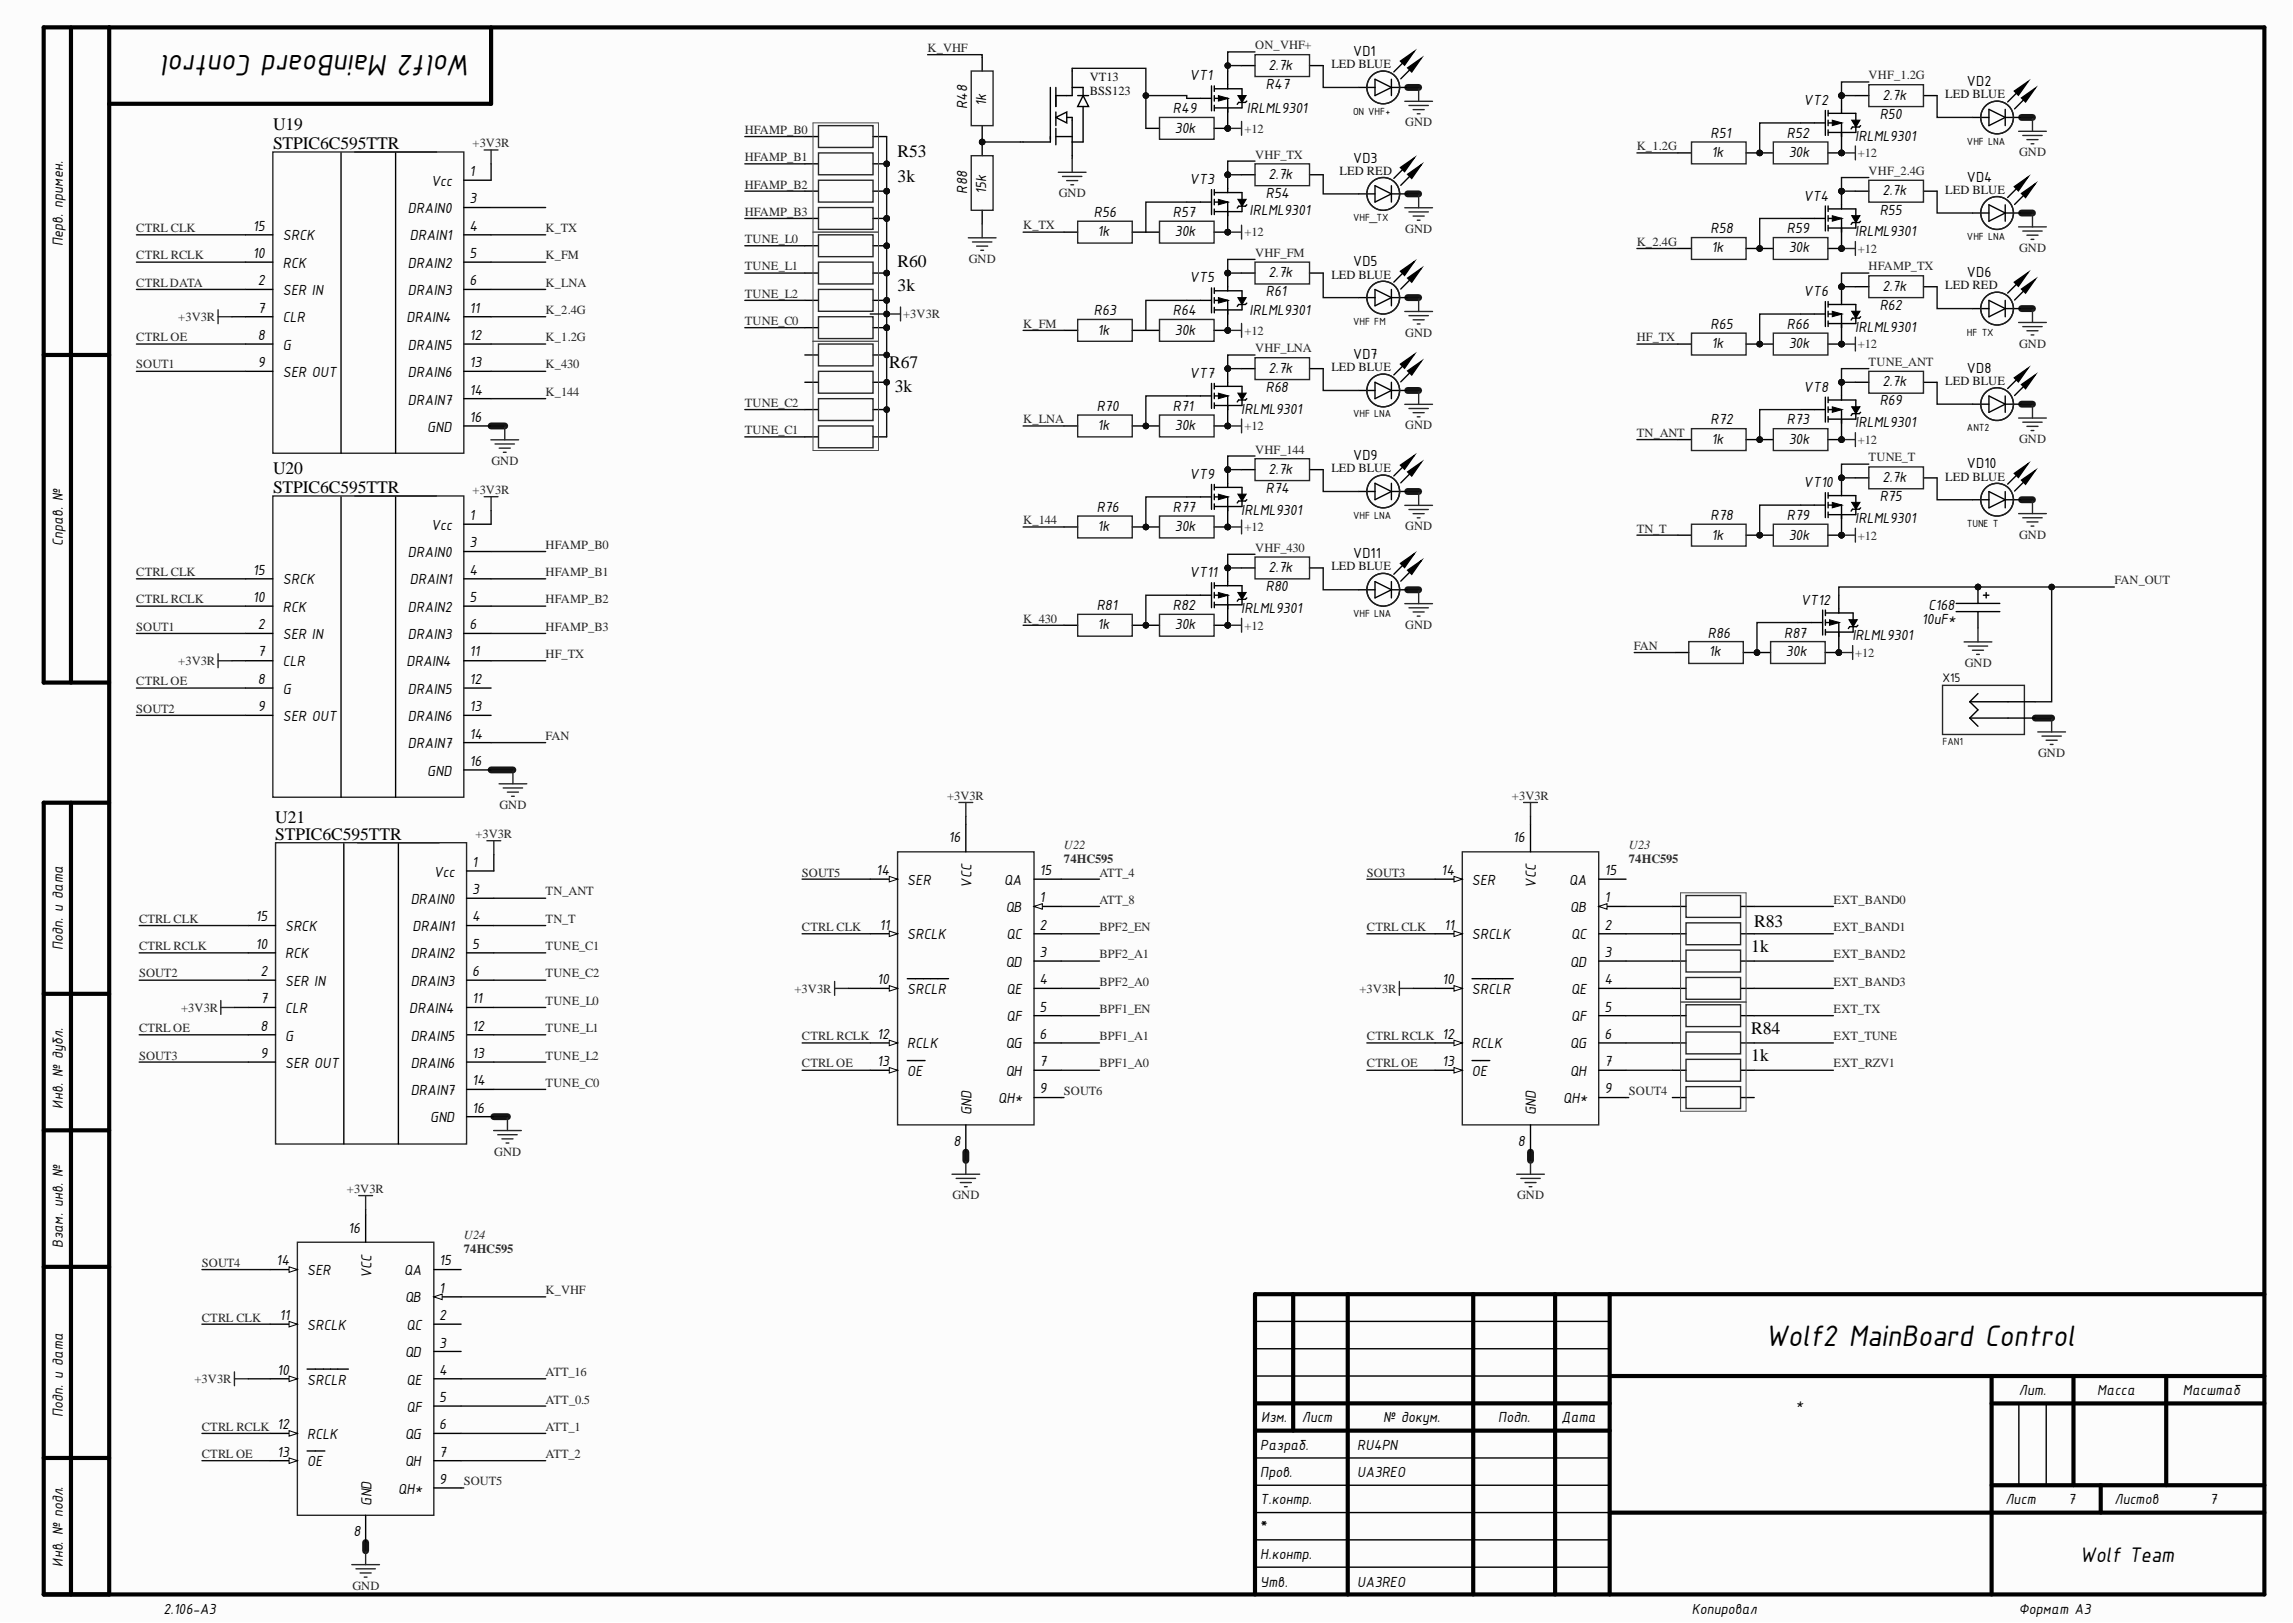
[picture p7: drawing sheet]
<svg xmlns="http://www.w3.org/2000/svg" width="420mm" height="297mm" viewBox="0 0 420 297" stroke-linecap="round" stroke-linejoin="round" font-family="sans-serif">
<defs><g id="words">
<g font-size="5.9">
<text x="86.4" y="10" transform="rotate(-180 86.4 10)">Wolf2 MainBoard Control</text>
<text x="323.2" y="246.4">Wolf2 MainBoard Control</text>
</g>
<text font-size="4.2" x="380.8" y="285.8">Wolf Team</text>
<g font-size="3.2">
<text x="50" y="23.8">U19</text>
<text x="50" y="27.3">STPIC6C595TTR</text>
<text x="164.3" y="28.8">R53</text>
<text x="164.3" y="33.3">3k</text>
<text x="164.3" y="48.8">R60</text>
<text x="164.3" y="53.3">3k</text>
<text x="162.8" y="67.3">R67</text>
<text x="163.8" y="71.7">3k</text>
<text x="50" y="86.7">U20</text>
<text x="50" y="90.3">STPIC6C595TTR</text>
<text x="50.4" y="150.7">U21</text>
<text x="50.4" y="153.7">STPIC6C595TTR</text>
<text x="321.1" y="169.7">R83</text>
<text x="320.6" y="174.2">1k</text>
<text x="320.6" y="189.2">R84</text>
<text x="320.6" y="194.2">1k</text>
<text x="230.7" y="280.5">*</text>
</g>
<g font-size="2.9">
<text x="247.7" y="10.2">VD1</text>
<text x="217.8" y="14.7">VT1</text>
<text x="231.7" y="16.2">R47</text>
<text x="232.2" y="12.8">2.7k</text>
<text x="360.1" y="15.7">VD2</text>
<text x="177.1" y="20" transform="rotate(-90 177.1 20)">R48</text>
<text x="180.6" y="19.4" transform="rotate(-90 180.6 19.4)">1k</text>
<text x="214.7" y="20.7">R49</text>
<text x="228.3" y="20.7">IRLML9301</text>
<text x="330.2" y="19.3">VT2</text>
<text x="344.1" y="21.7">R50</text>
<text x="344.6" y="18.3">2.7k</text>
<text x="215.1" y="24.3">30k</text>
<text x="247.7" y="29.8">VD3</text>
<text x="313.2" y="25.2">R51</text>
<text x="313.4" y="28.8">1k</text>
<text x="327.1" y="25.2">R52</text>
<text x="327.5" y="28.8">30k</text>
<text x="339.7" y="25.7">IRLML9301</text>
<text x="78.9" y="34">Vcc</text>
<text x="85.9" y="32.2">1</text>
<text x="177.1" y="35.5" transform="rotate(-90 177.1 35.5)">R88</text>
<text x="180.6" y="35.5" transform="rotate(-90 180.6 35.5)">15k</text>
<text x="217.8" y="33.8">VT3</text>
<text x="232.2" y="32.7">2.7k</text>
<text x="344.6" y="35.7">2.7k</text>
<text x="360.1" y="33.3">VD4</text>
<text x="74.7" y="39">DRAIN0</text>
<text x="85.9" y="37.2">3</text>
<text x="200.3" y="39.8">R56</text>
<text x="214.7" y="39.8">R57</text>
<text x="228.8" y="39.3">IRLML9301</text>
<text x="231.7" y="36.2">R54</text>
<text x="330.2" y="36.7">VT4</text>
<text x="344.1" y="39.3">R55</text>
<text x="11.5" y="45" transform="rotate(-90 11.5 45)">Перв. примен.</text>
<text x="46.3" y="42.2">15</text>
<text x="46.3" y="47.2">10</text>
<text x="51.8" y="44">SRCK</text>
<text x="75" y="44">DRAIN1</text>
<text x="85.9" y="47.2">5</text>
<text x="85.9" y="42.2">4</text>
<text x="201" y="43.2">1k</text>
<text x="215.1" y="43.2">30k</text>
<text x="313.2" y="42.7">R58</text>
<text x="313.4" y="46.2">1k</text>
<text x="327.1" y="42.7">R59</text>
<text x="327.5" y="46.2">30k</text>
<text x="339.7" y="43.2">IRLML9301</text>
<text x="47.2" y="52.2">2</text>
<text x="51.8" y="49">RCK</text>
<text x="51.8" y="54">SER IN</text>
<text x="74.7" y="54">DRAIN3</text>
<text x="74.7" y="49">DRAIN2</text>
<text x="85.9" y="52.2">6</text>
<text x="217.8" y="51.7">VT5</text>
<text x="232.2" y="50.8">2.7k</text>
<text x="247.7" y="48.7">VD5</text>
<text x="344.6" y="53.2">2.7k</text>
<text x="360.1" y="50.8">VD6</text>
<text x="47.2" y="57.2">7</text>
<text x="51.8" y="59">CLR</text>
<text x="74.4" y="59">DRAIN4</text>
<text x="85.9" y="57.2">11</text>
<text x="200.3" y="57.7">R63</text>
<text x="214.7" y="57.7">R64</text>
<text x="228.8" y="57.7">IRLML9301</text>
<text x="231.7" y="54.2">R61</text>
<text x="330.2" y="54.2">VT6</text>
<text x="344.1" y="56.7">R62</text>
<text x="47.2" y="62.2">8</text>
<text x="51.8" y="64">G</text>
<text x="74.7" y="64">DRAIN5</text>
<text x="85.9" y="62.2">12</text>
<text x="201" y="61.3">1k</text>
<text x="215.1" y="61.3">30k</text>
<text x="247.7" y="65.7">VD7</text>
<text x="313.2" y="60.2">R65</text>
<text x="313.4" y="63.7">1k</text>
<text x="327.1" y="60.2">R66</text>
<text x="327.5" y="63.7">30k</text>
<text x="339.7" y="60.8">IRLML9301</text>
<text x="47.2" y="67.2">9</text>
<text x="51.8" y="69">SER OUT</text>
<text x="74.7" y="69">DRAIN6</text>
<text x="85.9" y="67.2">13</text>
<text x="217.8" y="69.2">VT7</text>
<text x="231.7" y="71.7">R68</text>
<text x="232.2" y="68.2">2.7k</text>
<text x="330.2" y="71.7">VT8</text>
<text x="344.6" y="70.7">2.7k</text>
<text x="360.1" y="68.2">VD8</text>
<text x="74.7" y="74">DRAIN7</text>
<text x="85.9" y="77.2">16</text>
<text x="85.9" y="72.3">14</text>
<text x="200.8" y="75.2">R70</text>
<text x="214.7" y="75.2">R71</text>
<text x="227.3" y="75.7">IRLML9301</text>
<text x="313.2" y="77.7">R72</text>
<text x="327.1" y="77.7">R73</text>
<text x="344.1" y="74.2">R69</text>
<text x="78.2" y="79">GND</text>
<text x="201" y="78.7">1k</text>
<text x="215.1" y="78.7">30k</text>
<text x="313.4" y="81.2">1k</text>
<text x="327.5" y="81.2">30k</text>
<text x="339.7" y="78.2">IRLML9301</text>
<text x="217.8" y="87.7">VT9</text>
<text x="232.2" y="86.7">2.7k</text>
<text x="247.7" y="84.2">VD9</text>
<text x="330.2" y="89.2">VT10</text>
<text x="344.6" y="88.2">2.7k</text>
<text x="360.1" y="85.7">VD10</text>
<text x="85.9" y="95.2">1</text>
<text x="200.8" y="93.7">R76</text>
<text x="214.7" y="93.7">R77</text>
<text x="227.3" y="94.2">IRLML9301</text>
<text x="231.7" y="90.2">R74</text>
<text x="313.2" y="95.2">R78</text>
<text x="327.1" y="95.2">R79</text>
<text x="339.7" y="95.7">IRLML9301</text>
<text x="344.1" y="91.7">R75</text>
<text x="11.5" y="99.9" transform="rotate(-90 11.5 99.9)">Справ. №</text>
<text x="74.7" y="102">DRAIN0</text>
<text x="78.9" y="97">Vcc</text>
<text x="85.9" y="100.2">3</text>
<text x="201" y="97.2">1k</text>
<text x="215.1" y="97.2">30k</text>
<text x="313.4" y="98.7">1k</text>
<text x="327.5" y="98.7">30k</text>
<text x="46.3" y="105.2">15</text>
<text x="51.8" y="106.9">SRCK</text>
<text x="75" y="106.9">DRAIN1</text>
<text x="85.9" y="105.2">4</text>
<text x="217.8" y="105.7">VT11</text>
<text x="232.2" y="104.7">2.7k</text>
<text x="247.7" y="102.2">VD11</text>
<text x="46.3" y="110.2">10</text>
<text x="51.8" y="111.9">RCK</text>
<text x="74.7" y="111.9">DRAIN2</text>
<text x="85.9" y="110.2">5</text>
<text x="200.8" y="111.7">R81</text>
<text x="214.7" y="111.7">R82</text>
<text x="227.3" y="112.2">IRLML9301</text>
<text x="231.7" y="108.2">R80</text>
<text x="329.7" y="110.7">VT12</text>
<text x="353.1" y="111.7">C168</text>
<text x="47.2" y="115.2">2</text>
<text x="51.8" y="116.9">SER IN</text>
<text x="74.7" y="116.9">DRAIN3</text>
<text x="85.9" y="115.2">6</text>
<text x="201" y="115.2">1k</text>
<text x="215.1" y="115.2">30k</text>
<text x="312.7" y="116.7">R86</text>
<text x="326.6" y="116.7">R87</text>
<text x="339.1" y="117.2">IRLML9301</text>
<text x="351.8" y="114.2">10uF*</text>
<text x="47.2" y="120.1">7</text>
<text x="47.2" y="125.2">8</text>
<text x="51.8" y="121.9">CLR</text>
<text x="74.4" y="121.9">DRAIN4</text>
<text x="85.9" y="125.2">12</text>
<text x="85.9" y="120.1">11</text>
<text x="312.8" y="120.1">1k</text>
<text x="327" y="120.1">30k</text>
<text x="47.2" y="130.2">9</text>
<text x="51.8" y="127">G</text>
<text x="51.8" y="132">SER OUT</text>
<text x="74.7" y="127">DRAIN5</text>
<text x="74.7" y="132">DRAIN6</text>
<text x="85.9" y="130.2">13</text>
<text x="74.7" y="137">DRAIN7</text>
<text x="85.9" y="135.2">14</text>
<text x="78.2" y="142">GND</text>
<text x="85.9" y="140.2">16</text>
<text x="173.6" y="154.2">16</text>
<text x="277" y="154.2">16</text>
<text x="79.4" y="160.4">Vcc</text>
<text x="86.4" y="158.6">1</text>
<text x="160.4" y="160.2">14</text>
<text x="166.1" y="161.9">SER</text>
<text x="183.9" y="161.9">QA</text>
<text x="190.3" y="160.2">15</text>
<text x="263.9" y="160.2">14</text>
<text x="269.5" y="161.9">SER</text>
<text x="287.3" y="161.9">QA</text>
<text x="293.7" y="160.2">15</text>
<text x="75.2" y="165.4">DRAIN0</text>
<text x="86.4" y="163.6">3</text>
<text x="177.9" y="162.4" transform="rotate(-90 177.9 162.4)">VCC</text>
<text x="184.1" y="166.9">QB</text>
<text x="190.3" y="165.2">1</text>
<text x="281.2" y="162.4" transform="rotate(-90 281.2 162.4)">VCC</text>
<text x="287.5" y="166.9">QB</text>
<text x="293.7" y="165.2">1</text>
<text x="11.5" y="173.9" transform="rotate(-90 11.5 173.9)">Подп. и дата</text>
<text x="46.8" y="168.6">15</text>
<text x="46.8" y="173.6">10</text>
<text x="52.2" y="170.4">SRCK</text>
<text x="75.5" y="170.4">DRAIN1</text>
<text x="86.4" y="173.6">5</text>
<text x="86.4" y="168.6">4</text>
<text x="161" y="170.1">11</text>
<text x="166.1" y="171.9">SRCLK</text>
<text x="184.3" y="171.9">QC</text>
<text x="190.3" y="170.1">2</text>
<text x="264.4" y="170.1">11</text>
<text x="269.5" y="171.9">SRCLK</text>
<text x="287.6" y="171.9">QC</text>
<text x="293.7" y="170.1">2</text>
<text x="47.7" y="178.6">2</text>
<text x="52.2" y="175.4">RCK</text>
<text x="75.2" y="175.4">DRAIN2</text>
<text x="86.4" y="178.6">6</text>
<text x="184.1" y="176.9">QD</text>
<text x="190.3" y="175.1">3</text>
<text x="287.5" y="176.9">QD</text>
<text x="293.7" y="175.1">3</text>
<text x="47.7" y="183.6">7</text>
<text x="52.2" y="180.4">SER IN</text>
<text x="52.2" y="185.4">CLR</text>
<text x="74.9" y="185.4">DRAIN4</text>
<text x="75.2" y="180.4">DRAIN3</text>
<text x="86.4" y="183.6">11</text>
<text x="160.6" y="180.1">10</text>
<text x="166.1" y="181.9">SRCLR</text>
<text x="184.3" y="181.9">QE</text>
<text x="190.3" y="185.1">5</text>
<text x="190.3" y="180.1">4</text>
<text x="264" y="180.1">10</text>
<text x="269.5" y="181.9">SRCLR</text>
<text x="287.6" y="181.9">QE</text>
<text x="293.7" y="185.1">5</text>
<text x="293.7" y="180.1">4</text>
<text x="47.7" y="188.7">8</text>
<text x="52.2" y="190.5">G</text>
<text x="75.2" y="190.5">DRAIN5</text>
<text x="86.4" y="188.7">12</text>
<text x="160.6" y="190.1">12</text>
<text x="166.1" y="191.9">RCLK</text>
<text x="184.1" y="191.9">QG</text>
<text x="184.3" y="186.9">QF</text>
<text x="190.3" y="190.1">6</text>
<text x="264" y="190.1">12</text>
<text x="269.5" y="191.9">RCLK</text>
<text x="287.5" y="191.9">QG</text>
<text x="287.6" y="186.9">QF</text>
<text x="293.7" y="190.1">6</text>
<text x="47.7" y="193.7">9</text>
<text x="52.2" y="195.4">SER OUT</text>
<text x="75.2" y="195.4">DRAIN6</text>
<text x="86.4" y="193.7">13</text>
<text x="160.6" y="195.1">13</text>
<text x="166.1" y="196.9">OE</text>
<text x="184.1" y="196.9">QH</text>
<text x="190.3" y="195.1">7</text>
<text x="264" y="195.1">13</text>
<text x="269.5" y="196.9">OE</text>
<text x="287.5" y="196.9">QH</text>
<text x="293.7" y="195.1">7</text>
<text x="11.5" y="202.9" transform="rotate(-90 11.5 202.9)">Инв. № дубл.</text>
<text x="75.2" y="200.4">DRAIN7</text>
<text x="86.4" y="203.7">16</text>
<text x="86.4" y="198.7">14</text>
<text x="182.8" y="201.9">QH*</text>
<text x="190.3" y="200.1">9</text>
<text x="286.2" y="201.9">QH*</text>
<text x="293.7" y="200.1">9</text>
<text x="78.7" y="205.4">GND</text>
<text x="174.6" y="209.7">8</text>
<text x="177.9" y="204.1" transform="rotate(-90 177.9 204.1)">GND</text>
<text x="277.9" y="209.7">8</text>
<text x="281.2" y="204.1" transform="rotate(-90 281.2 204.1)">GND</text>
<text x="63.8" y="225.7">16</text>
<text x="11.5" y="228.4" transform="rotate(-90 11.5 228.4)">Взам. инв. №</text>
<text x="50.6" y="231.6">14</text>
<text x="56.2" y="233.4">SER</text>
<text x="68" y="233.9" transform="rotate(-90 68 233.9)">VCC</text>
<text x="74" y="233.4">QA</text>
<text x="80.4" y="231.6">15</text>
<text x="74.2" y="238.3">QB</text>
<text x="80.4" y="236.6">1</text>
<text x="51.2" y="241.6">11</text>
<text x="56.2" y="243.4">SRCLK</text>
<text x="74.4" y="243.4">QC</text>
<text x="80.4" y="241.6">2</text>
<text x="50.7" y="251.6">10</text>
<text x="74.2" y="248.4">QD</text>
<text x="80.4" y="246.6">3</text>
<text x="80.4" y="251.6">4</text>
<text x="56.2" y="253.4">SRCLR</text>
<text x="74.4" y="253.4">QE</text>
<text x="80.4" y="256.6">5</text>
<text x="328.7" y="257.9">*</text>
<text x="369.6" y="255.3">Лит.</text>
<text x="384" y="255.3">Масса</text>
<text x="399.6" y="255.3">Масштаб</text>
<text x="11.5" y="259.3" transform="rotate(-90 11.5 259.3)">Подп. и дата</text>
<text x="50.7" y="261.6">12</text>
<text x="56.2" y="263.4">RCLK</text>
<text x="74.2" y="263.4">QG</text>
<text x="74.4" y="258.4">QF</text>
<text x="80.4" y="261.6">6</text>
<text x="230.9" y="260.3">Изм.</text>
<text x="238.3" y="260.3">Лист</text>
<text x="253.2" y="260.3">№ докум.</text>
<text x="274.3" y="260.3">Подп.</text>
<text x="285.9" y="260.3">Дата</text>
<text x="50.7" y="266.6">13</text>
<text x="56.2" y="268.4">OE</text>
<text x="74.2" y="268.4">QH</text>
<text x="80.4" y="266.6">7</text>
<text x="230.7" y="265.3">Разраб.</text>
<text x="248.5" y="265.3">RU4PN</text>
<text x="68" y="275.6" transform="rotate(-90 68 275.6)">GND</text>
<text x="72.9" y="273.4">QH*</text>
<text x="80.4" y="271.6">9</text>
<text x="230.7" y="270.3">Пров.</text>
<text x="230.7" y="275.3">Т.контр.</text>
<text x="248.5" y="270.3">UA3REO</text>
<text x="367.1" y="275.3">Лист</text>
<text x="378.6" y="275.3">7</text>
<text x="387.1" y="275.3">Листов</text>
<text x="404.6" y="275.3">7</text>
<text x="64.7" y="281.2">8</text>
<text x="11.5" y="286.7" transform="rotate(-90 11.5 286.7)">Инв. № подл.</text>
<text x="230.7" y="285.4">Н.контр.</text>
<text x="230.7" y="290.4">Утв.</text>
<text x="248.5" y="290.4">UA3REO</text>
<text x="29.9" y="295.4">2.106-A3</text>
<text x="309.7" y="295.4">Копировал</text>
<text x="369.6" y="295.4">Формат А3</text>
</g>
<text font-size="2.5" x="355.6" y="124.8">X15</text>
<g font-size="2.3" fill="#262626">
<text x="169.8" y="9.5">K_VHF</text>
<text x="229.8" y="9">ON_VHF+</text>
<text x="342.1" y="14.5">VHF_1.2G</text>
<text x="257.3" y="23.1">GND</text>
<text x="86.5" y="27">+3V3R</text>
<text x="136.3" y="24.5">HFAMP_B0</text>
<text x="136.3" y="29.5">HFAMP_B1</text>
<text x="227.8" y="24.3">+12</text>
<text x="229.8" y="29">VHF_TX</text>
<text x="299.6" y="27.5">K_1.2G</text>
<text x="340.2" y="28.8">+12</text>
<text x="369.7" y="28.6">GND</text>
<text x="136.3" y="34.5">HFAMP_B2</text>
<text x="342.1" y="32">VHF_2.4G</text>
<text x="136.3" y="39.5">HFAMP_B3</text>
<text x="187.3" y="42">K_TX</text>
<text x="193.8" y="36.1">GND</text>
<text x="24.9" y="42.5">CTRL CLK</text>
<text x="24.9" y="47.5">CTRL RCLK</text>
<text x="99.9" y="42.5">K_TX</text>
<text x="99.9" y="47.5">K_FM</text>
<text x="136.3" y="44.5">TUNE_L0</text>
<text x="227.8" y="43.2">+12</text>
<text x="229.8" y="47">VHF_FM</text>
<text x="257.3" y="42.6">GND</text>
<text x="299.6" y="45">K_2.4G</text>
<text x="340.2" y="46.3">+12</text>
<text x="369.7" y="46.1">GND</text>
<text x="24.9" y="52.5">CTRLDATA</text>
<text x="99.9" y="52.5">K_LNA</text>
<text x="136.3" y="49.5">TUNE_L1</text>
<text x="177.4" y="48.1">GND</text>
<text x="342.1" y="49.5">HFAMP_TX</text>
<text x="32.6" y="58.7">+3V3R</text>
<text x="99.9" y="57.5">K_2.4G</text>
<text x="136.3" y="54.5">TUNE_L2</text>
<text x="136.3" y="59.5">TUNE_C0</text>
<text x="165.3" y="58.2">+3V3R</text>
<text x="187.3" y="60">K_FM</text>
<text x="24.9" y="62.4">CTRL OE</text>
<text x="99.9" y="62.4">K_1.2G</text>
<text x="227.8" y="61.3">+12</text>
<text x="229.8" y="64.5">VHF_LNA</text>
<text x="257.3" y="61.6">GND</text>
<text x="299.6" y="62.4">HF_TX</text>
<text x="340.2" y="63.7">+12</text>
<text x="369.7" y="63.6">GND</text>
<text x="24.9" y="67.4">SOUT1</text>
<text x="99.9" y="67.4">K_430</text>
<text x="342.1" y="67">TUNE_ANT</text>
<text x="99.9" y="72.4">K_144</text>
<text x="136.3" y="74.5">TUNE_C2</text>
<text x="187.3" y="77.5">K_LNA</text>
<text x="136.3" y="79.4">TUNE_C1</text>
<text x="227.8" y="78.8">+12</text>
<text x="229.8" y="83">VHF_144</text>
<text x="257.3" y="78.6">GND</text>
<text x="299.6" y="80">TN_ANT</text>
<text x="340.2" y="81.2">+12</text>
<text x="369.7" y="81.1">GND</text>
<text x="90" y="85.1">GND</text>
<text x="342.1" y="84.4">TUNE_T</text>
<text x="86.5" y="90.4">+3V3R</text>
<text x="187.3" y="95.9">K_144</text>
<text x="99.9" y="100.4">HFAMP_B0</text>
<text x="227.8" y="97.2">+12</text>
<text x="229.8" y="100.9">VHF_430</text>
<text x="257.3" y="97">GND</text>
<text x="299.6" y="97.5">TN_T</text>
<text x="340.2" y="98.7">+12</text>
<text x="369.7" y="98.6">GND</text>
<text x="24.9" y="105.4">CTRL CLK</text>
<text x="99.9" y="105.4">HFAMP_B1</text>
<text x="387.1" y="106.9">FAN_OUT</text>
<text x="24.9" y="110.4">CTRL RCLK</text>
<text x="99.9" y="110.4">HFAMP_B2</text>
<text x="187.3" y="114">K_430</text>
<text x="24.9" y="115.4">SOUT1</text>
<text x="99.9" y="115.4">HFAMP_B3</text>
<text x="227.8" y="115.2">+12</text>
<text x="257.3" y="115.1">GND</text>
<text x="299.1" y="119">FAN</text>
<text x="24.9" y="125.4">CTRL OE</text>
<text x="32.6" y="121.7">+3V3R</text>
<text x="99.9" y="120.4">HF_TX</text>
<text x="339.7" y="120.2">+12</text>
<text x="359.7" y="122.1">GND</text>
<text x="24.9" y="130.5">SOUT2</text>
<text x="99.9" y="135.5">FAN</text>
<text x="373.1" y="138.5">GND</text>
<text x="91.4" y="148.1">GND</text>
<text x="173.4" y="146.4">+3V3R</text>
<text x="276.8" y="146.4">+3V3R</text>
<text x="87" y="153.4">+3V3R</text>
<text x="146.8" y="160.4">SOUT5</text>
<text x="201.3" y="160.4">ATT_4</text>
<text x="250.3" y="160.4">SOUT3</text>
<text x="99.9" y="163.9">TN_ANT</text>
<text x="201.3" y="165.4">ATT_8</text>
<text x="335.7" y="165.4">EXT_BAND0</text>
<text x="25.5" y="168.9">CTRL CLK</text>
<text x="25.5" y="173.9">CTRL RCLK</text>
<text x="99.9" y="168.9">TN_T</text>
<text x="99.9" y="173.9">TUNE_C1</text>
<text x="146.8" y="170.4">CTRL CLK</text>
<text x="201.3" y="170.4">BPF2_EN</text>
<text x="250.3" y="170.4">CTRL CLK</text>
<text x="335.7" y="170.4">EXT_BAND1</text>
<text x="25.5" y="178.9">SOUT2</text>
<text x="99.9" y="178.9">TUNE_C2</text>
<text x="201.3" y="175.4">BPF2_A1</text>
<text x="335.7" y="175.4">EXT_BAND2</text>
<text x="33.2" y="185.1">+3V3R</text>
<text x="99.9" y="183.9">TUNE_L0</text>
<text x="145.5" y="181.7">+3V3R</text>
<text x="201.3" y="185.4">BPF1_EN</text>
<text x="201.3" y="180.4">BPF2_A0</text>
<text x="248.9" y="181.7">+3V3R</text>
<text x="335.7" y="180.4">EXT_BAND3</text>
<text x="335.7" y="185.4">EXT_TX</text>
<text x="25.5" y="188.9">CTRL OE</text>
<text x="99.9" y="188.9">TUNE_L1</text>
<text x="146.8" y="190.4">CTRL RCLK</text>
<text x="201.3" y="190.4">BPF1_A1</text>
<text x="250.3" y="190.4">CTRL RCLK</text>
<text x="335.7" y="190.4">EXT_TUNE</text>
<text x="25.5" y="193.9">SOUT3</text>
<text x="99.9" y="193.9">TUNE_L2</text>
<text x="146.8" y="195.4">CTRL OE</text>
<text x="201.3" y="195.4">BPF1_A0</text>
<text x="250.3" y="195.4">CTRL OE</text>
<text x="335.7" y="195.4">EXT_RZV1</text>
<text x="99.9" y="198.9">TUNE_C0</text>
<text x="194.8" y="200.4">SOUT6</text>
<text x="298.2" y="200.4">SOUT4</text>
<text x="90.5" y="211.5">GND</text>
<text x="63.5" y="218.3">+3V3R</text>
<text x="174.4" y="219.5">GND</text>
<text x="277.7" y="219.5">GND</text>
<text x="37" y="231.8">SOUT4</text>
<text x="99.9" y="236.8">K_VHF</text>
<text x="37" y="241.9">CTRL CLK</text>
<text x="99.9" y="251.9">ATT_16</text>
<text x="35.6" y="253.1">+3V3R</text>
<text x="99.9" y="256.9">ATT_0.5</text>
<text x="37" y="261.9">CTRL RCLK</text>
<text x="99.9" y="261.9">ATT_1</text>
<text x="37" y="266.9">CTRL OE</text>
<text x="99.9" y="266.9">ATT_2</text>
<text x="84.9" y="271.8">SOUT5</text>
<text x="64.5" y="291">GND</text>
</g>
<g font-size="2.3" fill="#0e0e0e">
<text x="199.5" y="14.8">VT13</text>
<text x="199.5" y="17.3">BSS123</text>
<text x="243.7" y="12.5">LED BLUE</text>
<text x="356.1" y="18">LED BLUE</text>
<text x="245.3" y="32">LED RED</text>
<text x="356.1" y="35.5">LED BLUE</text>
<text x="243.7" y="51">LED BLUE</text>
<text x="356.1" y="53">LED RED</text>
<text x="243.7" y="67.9">LED BLUE</text>
<text x="356.1" y="70.5">LED BLUE</text>
<text x="243.7" y="86.5">LED BLUE</text>
<text x="356.1" y="88">LED BLUE</text>
<text x="243.7" y="104.4">LED BLUE</text>
</g>
<g font-size="2.3" fill="#2e2e2e">
<text x="194.8" y="155.4">U22</text>
<text x="298.2" y="155.4">U23</text>
<text x="194.8" y="158">74HC595</text>
<text x="298.2" y="158">74HC595</text>
<text x="84.9" y="226.8">U24</text>
<text x="84.9" y="229.4">74HC595</text>
</g>
<g font-size="2">
<text x="247.7" y="21">ON VHF+</text>
<text x="360.1" y="26.5">VHF LNA</text>
<text x="247.7" y="40.4">VHF_TX</text>
<text x="360.1" y="43.9">VHF LNA</text>
<text x="247.7" y="59.4">VHF FM</text>
<text x="360.1" y="61.4">HF TX</text>
<text x="247.7" y="76.4">VHF LNA</text>
<text x="360.1" y="78.9">ANT2</text>
<text x="247.7" y="94.9">VHF LNA</text>
<text x="360.1" y="96.5">TUNE T</text>
<text x="247.7" y="112.9">VHF LNA</text>
</g>
<text font-size="2" fill="#0e0e0e" x="355.6" y="136.4">FAN1</text>
</g></defs>
<g fill="#fcfcfc">
<path d="M0 0h419.6v296.8h-419.6z" fill-rule="evenodd"/>
<path d="M0 0h419.6v296.8h-419.6z" fill-rule="evenodd"/>
</g>
<g fill="none" stroke="#191919" stroke-width="1.3">
<path d="M257.7 16h2M257.7 35.5h2M370.1 21.5h2M370.1 39h2M257.7 54.5h2M370.1 56.5h2M89.9 78h2.5M257.7 71.5h2M370.1 74h2M257.7 90h2M370.1 91.5h2M257.7 107.9h2"/>
<path d="M372.6 131.4h3M89.9 140.9h4M90.4 204.4h2.5M176.8 210.9v1.5M280.2 210.9v1.5M66.9 282.3v1.5"/>
</g>
<g fill="none" stroke="#000" stroke-width=".76">
<path d="M13 5v119.9M20 5h394.6v286.8h-406.6v-144.9h12M89.9 5v14h-69.9M8 65h12M20 124.9h-12v-119.9h12v286.8M13 146.9v144.9M8 181.9h12M8 206.9h12M8 231.9h12M236.8 236.9v24.9M246.7 236.9v54.9M269.7 236.9v54.9"/>
<path d="M284.7 236.9v54.9M294.7 236.9v54.9M414.6 236.9h-184.8v54.9M229.8 256.8h64.9M294.7 251.8h119.9M364.6 251.8v40M364.6 256.9h50M379.6 251.8v20M396.6 251.8v20M8 266.8h12M229.8 261.8h64.9M294.7 276.8h119.9"/>
<path d="M364.6 271.8h50M384.6 271.8v5"/>
</g>
<g fill="none" stroke="#000" stroke-width=".25">
<path d="M62.4 28v54.9M64.9 27.8h15M72.4 28v54.9M84.9 38h5M84.9 33h5M45 58h5M45 53h5M45 48h5M45 43h5M84.9 58h5M84.9 53h5M84.9 48h5"/>
<path d="M84.9 43h5M45 63h5M45 68h5M84.9 63h5M84.9 78h5M84.9 68h5M84.9 73h5M62.4 90.9v55M64.9 90.8h15M72.4 90.9v55M84.9 95.9h5M45 115.9h5"/>
<path d="M45 110.9h5M45 105.9h5M84.9 115.9h5M84.9 110.9h5M84.9 105.9h5M84.9 100.9h5M45 125.9h5M45 120.9h5M45 130.9h5M84.9 125.9h5M84.9 120.9h5M84.9 130.9h5"/>
<path d="M84.9 135.9h5M62.9 154.4v55M65.4 154.2h15M72.9 154.4v55M84.9 140.9h5M85.4 159.4h5M45.5 179.4h4.9M45.5 174.4h4.9M45.5 169.4h4.9M85.4 169.4h5M85.4 164.4h5M85.4 179.4h5"/>
<path d="M85.4 174.4h5M45.5 189.4h4.9M45.5 184.4h4.9M45.5 194.4h4.9M85.4 189.4h5M85.4 184.4h5M85.4 194.4h5M85.4 199.4h5M85.4 204.4h5M229.8 251.8h64.9M229.8 246.8h64.9M229.8 241.8h64.9"/>
<path d="M369.6 256.9v14.9M374.6 256.9v14.9M229.8 276.8h64.9M229.8 271.8h64.9M229.8 266.8h64.9M229.8 286.8h64.9M229.8 281.8h64.9"/>
</g>
<g fill="none" stroke="#262626" stroke-width=".25">
<path d="M50 27.8h34.9v55.1h-34.9zM88.6 27.4h2.6M89.9 27.4v2.6M39.9 56.7v2.5M39.9 58h2.6M162.3 57.5h2.6M164.9 56.2v2.5M92.4 78v2.5M50 90.8h34.9v55.1h-34.9zM89.9 80.5h5M90.6 81.3h3.6M91.4 82h2"/>
<path d="M92.2 82.8h.5M39.9 119.7v2.5M39.9 120.9h2.6M50.4 154.2h35v55.2h-35zM89.1 153.9h2.6M90.4 153.9v2.5M91.4 143.4h5M92.1 144.2h3.6M92.9 145h2M93.7 145.7h.5M93.9 140.9v2.5M40.4 183.1v2.6"/>
<path d="M40.4 184.4h2.6M90.4 206.9h5M91.1 207.7h3.6M91.9 208.4h2M92.7 209.2h.5M92.9 204.4v2.5"/>
</g>
<circle cx="162.3" cy="57.5" r=".51" fill="#0e0e0e"/>
<circle cx="162.3" cy="57.5" r=".51" fill="none" stroke="#0e0e0e" stroke-width=".18"/>
<path d="M179.8 10.5v2.5M217.3 18h4.5M221.8 15.7v4.6M222.3 15.7v1M222.3 17.5v1M222.3 19.3v1M222.4 18h2.4v5M222.4 16.2h5v1.3M224.8 13v3.2M227.4 18.8v.9h-5M228.3 18.5l-.3 .2h-1.2l-.3 .4M179.8 23v2.5" fill="none" stroke="#000" stroke-width=".25"/>
<path d="M223.1 17.5l1.8 .5-1.8 .5zM226.6 17.5h1.6l-.8 1.3z" fill="#000"/>
<path d="M223.1 17.5l1.8 .5-1.8 .5zM226.6 17.5h1.6l-.8 1.3z" fill="none" stroke="#000" stroke-width=".18"/>
<path d="M177.8 13h4v10h-4z" fill="none" stroke="#262626" stroke-width=".25"/>
<circle cx="224.8" cy="23.5" r=".51" fill="#0e0e0e"/>
<circle cx="224.8" cy="23.5" r=".51" fill="none" stroke="#0e0e0e" stroke-width=".18"/>
<path d="M209.8 23.5h2.5M222.3 23.5h2.5" fill="none" stroke="#000" stroke-width=".25"/>
<circle cx="224.8" cy="23.5" r=".51" fill="#0e0e0e"/>
<circle cx="224.8" cy="23.5" r=".51" fill="none" stroke="#0e0e0e" stroke-width=".18"/>
<path d="M212.3 21.5h10v4h-10zM224.8 23.5h2.5M227.3 22.2v2.6" fill="none" stroke="#262626" stroke-width=".25"/>
<circle cx="224.8" cy="23.5" r=".51" fill="#0e0e0e"/>
<circle cx="224.8" cy="23.5" r=".51" fill="none" stroke="#0e0e0e" stroke-width=".18"/>
<path d="M248.7 16h3M254.7 16h3" fill="none" stroke="#000" stroke-width=".25"/>
<path d="M251.7 14.5l3 1.5-3 1.5zM254.7 14.5v3M258.2 10.2l-3 3M259.4 11.4l-2.9 3" fill="none" stroke="#010101" stroke-width=".25"/>
<circle cx="253.2" cy="16" r="3" fill="none" stroke="#1c1c1c" stroke-width=".25"/>
<path d="M257.7 12.4l2.5-1.7-1.7 2.5z" fill="#010101"/>
<path d="M257.7 12.4l2.5-1.7-1.7 2.5z" fill="none" stroke="#010101" stroke-width=".25"/>
<path d="M256.4 11.2l2.5-1.8-1.7 2.5z" fill="#010101"/>
<path d="M256.4 11.2l2.5-1.8-1.7 2.5z" fill="none" stroke="#010101" stroke-width=".25"/>
<path d="M227.3 12h2.5M239.7 12h2.6M194.8 42.5h2.5M207.3 42.5h2.5M194.8 60.5h2.5M194.8 78h2.5M207.3 60.5h2.5M207.3 78h2.5" fill="none" stroke="#000" stroke-width=".25"/>
<path d="M229.8 10h9.9v4h-9.9zM257.2 18.5h5.1M258 19.3h3.5M259.7 16v2.5M258.7 20.1h2M259.5 20.8h.5M197.3 40.5h10v4h-10zM197.3 58.5h10v4h-10zM197.3 76h10v4h-10z" fill="none" stroke="#262626" stroke-width=".25"/>
<circle cx="224.8" cy="32" r=".51" fill="#0e0e0e"/>
<circle cx="224.8" cy="32" r=".51" fill="none" stroke="#0e0e0e" stroke-width=".18"/>
<path d="M224.8 32v2.5" fill="none" stroke="#000" stroke-width=".25"/>
<circle cx="224.8" cy="32" r=".51" fill="#0e0e0e"/>
<circle cx="224.8" cy="32" r=".51" fill="none" stroke="#0e0e0e" stroke-width=".18"/>
<path d="M217.3 37h4.5M221.8 34.7v4.6M222.3 34.7v1M222.3 36.5v1M222.3 38.3v1M222.4 37h2.4v5M222.4 35.2h5v1.3M224.8 34.5v.7M227.4 37.7v1h-5M228.3 37.5l-.3 .2h-1.2l-.3 .4" fill="none" stroke="#000" stroke-width=".25"/>
<path d="M223.1 36.5l1.8 .5-1.8 .5zM226.6 36.5h1.6l-.8 1.2z" fill="#000"/>
<path d="M223.1 36.5l1.8 .5-1.8 .5zM226.6 36.5h1.6l-.8 1.2z" fill="none" stroke="#000" stroke-width=".18"/>
<circle cx="224.8" cy="42.5" r=".51" fill="#0e0e0e"/>
<circle cx="224.8" cy="42.5" r=".51" fill="none" stroke="#0e0e0e" stroke-width=".18"/>
<path d="M209.8 42.5h2.5M222.3 42.5h2.5" fill="none" stroke="#000" stroke-width=".25"/>
<circle cx="224.8" cy="42.5" r=".51" fill="#0e0e0e"/>
<circle cx="224.8" cy="42.5" r=".51" fill="none" stroke="#0e0e0e" stroke-width=".18"/>
<path d="M212.3 40.5h10v4h-10zM224.8 42.5h2.5M227.3 41.2v2.6" fill="none" stroke="#262626" stroke-width=".25"/>
<circle cx="224.8" cy="42.5" r=".51" fill="#0e0e0e"/>
<circle cx="224.8" cy="42.5" r=".51" fill="none" stroke="#0e0e0e" stroke-width=".18"/>
<circle cx="224.8" cy="50" r=".51" fill="#0e0e0e"/>
<circle cx="224.8" cy="50" r=".51" fill="none" stroke="#0e0e0e" stroke-width=".18"/>
<path d="M224.8 50v2.5" fill="none" stroke="#000" stroke-width=".25"/>
<circle cx="224.8" cy="50" r=".51" fill="#0e0e0e"/>
<circle cx="224.8" cy="50" r=".51" fill="none" stroke="#0e0e0e" stroke-width=".18"/>
<path d="M217.3 55h4.5M221.8 52.7v4.6M222.3 52.7v1M222.3 54.5v1M222.3 56.2v1.1M222.4 55h2.4v5M222.4 53.2h5v1.3M224.8 52.5v.7M227.4 55.7v1h-5M228.3 55.5l-.3 .2h-1.2l-.3 .4" fill="none" stroke="#000" stroke-width=".25"/>
<path d="M223.1 54.5l1.8 .5-1.8 .5zM226.6 54.5h1.6l-.8 1.2z" fill="#000"/>
<path d="M223.1 54.5l1.8 .5-1.8 .5zM226.6 54.5h1.6l-.8 1.2z" fill="none" stroke="#000" stroke-width=".18"/>
<circle cx="224.8" cy="60.5" r=".51" fill="#0e0e0e"/>
<circle cx="224.8" cy="60.5" r=".51" fill="none" stroke="#0e0e0e" stroke-width=".18"/>
<path d="M209.8 60.5h2.5M222.3 60.5h2.5" fill="none" stroke="#000" stroke-width=".25"/>
<circle cx="224.8" cy="60.5" r=".51" fill="#0e0e0e"/>
<circle cx="224.8" cy="60.5" r=".51" fill="none" stroke="#0e0e0e" stroke-width=".18"/>
<path d="M212.3 58.5h10v4h-10zM227.3 59.2v2.5M224.8 60.5h2.5" fill="none" stroke="#262626" stroke-width=".25"/>
<circle cx="224.8" cy="60.5" r=".51" fill="#0e0e0e"/>
<circle cx="224.8" cy="60.5" r=".51" fill="none" stroke="#0e0e0e" stroke-width=".18"/>
<circle cx="224.8" cy="67.5" r=".51" fill="#0e0e0e"/>
<circle cx="224.8" cy="67.5" r=".51" fill="none" stroke="#0e0e0e" stroke-width=".18"/>
<path d="M224.8 67.5v2.5" fill="none" stroke="#000" stroke-width=".25"/>
<circle cx="224.8" cy="67.5" r=".51" fill="#0e0e0e"/>
<circle cx="224.8" cy="67.5" r=".51" fill="none" stroke="#0e0e0e" stroke-width=".18"/>
<path d="M217.3 72.5h4.5M221.8 70.2v4.5M222.3 70.2v1M222.3 72v1M222.3 73.7v1M222.4 72.5h2.4v5M222.4 70.7h5v1.3M224.8 70v.7M227.4 73.2v1h-5M228.3 73l-.3 .2h-1.2l-.3 .4" fill="none" stroke="#000" stroke-width=".25"/>
<path d="M223.1 72l1.8 .5-1.8 .5zM226.6 72h1.6l-.8 1.2z" fill="#000"/>
<path d="M223.1 72l1.8 .5-1.8 .5zM226.6 72h1.6l-.8 1.2z" fill="none" stroke="#000" stroke-width=".18"/>
<circle cx="209.8" cy="78" r=".51" fill="#0e0e0e"/>
<circle cx="209.8" cy="78" r=".51" fill="none" stroke="#0e0e0e" stroke-width=".18"/>
<circle cx="224.8" cy="78" r=".51" fill="#0e0e0e"/>
<circle cx="224.8" cy="78" r=".51" fill="none" stroke="#0e0e0e" stroke-width=".18"/>
<path d="M209.8 78h2.5" fill="none" stroke="#000" stroke-width=".25"/>
<circle cx="209.8" cy="78" r=".51" fill="#0e0e0e"/>
<circle cx="209.8" cy="78" r=".51" fill="none" stroke="#0e0e0e" stroke-width=".18"/>
<path d="M222.3 78h2.5" fill="none" stroke="#000" stroke-width=".25"/>
<circle cx="224.8" cy="78" r=".51" fill="#0e0e0e"/>
<circle cx="224.8" cy="78" r=".51" fill="none" stroke="#0e0e0e" stroke-width=".18"/>
<path d="M212.3 76h10v4h-10zM224.8 78h2.5M227.3 76.7v2.5" fill="none" stroke="#262626" stroke-width=".25"/>
<circle cx="224.8" cy="78" r=".51" fill="#0e0e0e"/>
<circle cx="224.8" cy="78" r=".51" fill="none" stroke="#0e0e0e" stroke-width=".18"/>
<path d="M248.7 35.5h3M254.7 35.5h3" fill="none" stroke="#000" stroke-width=".25"/>
<path d="M251.7 34l3 1.5-3 1.5zM254.7 34v3M258.2 29.6l-3 3.1M259.4 30.9l-2.9 3" fill="none" stroke="#010101" stroke-width=".25"/>
<circle cx="253.2" cy="35.5" r="3" fill="none" stroke="#1c1c1c" stroke-width=".25"/>
<path d="M257.7 31.9l2.5-1.7-1.7 2.5z" fill="#010101"/>
<path d="M257.7 31.9l2.5-1.7-1.7 2.5z" fill="none" stroke="#010101" stroke-width=".25"/>
<path d="M256.4 30.7l2.5-1.8-1.7 2.5z" fill="#010101"/>
<path d="M256.4 30.7l2.5-1.8-1.7 2.5zM251.7 53l3 1.5-3 1.5zM254.7 53v3M258.2 48.6l-3 3M259.4 49.9l-2.9 3" fill="none" stroke="#010101" stroke-width=".25"/>
<path d="M227.3 32h2.5M239.7 32h2.6M248.7 54.5h3M254.7 54.5h3" fill="none" stroke="#000" stroke-width=".25"/>
<path d="M229.8 30h9.9v4h-9.9zM257.2 38h5.1M258 38.8h3.5M258.7 39.5h2M259.7 35.5v2.5M259.5 40.3h.5" fill="none" stroke="#262626" stroke-width=".25"/>
<circle cx="253.2" cy="54.5" r="3" fill="none" stroke="#1c1c1c" stroke-width=".25"/>
<path d="M257.7 50.9l2.5-1.8-1.7 2.5z" fill="#010101"/>
<path d="M257.7 50.9l2.5-1.8-1.7 2.5z" fill="none" stroke="#010101" stroke-width=".25"/>
<path d="M256.4 49.6l2.5-1.7-1.7 2.5z" fill="#010101"/>
<path d="M256.4 49.6l2.5-1.7-1.7 2.5zM251.7 70l3 1.5-3 1.5zM254.7 70v3M258.2 65.6l-3 3M259.4 66.9l-2.9 3" fill="none" stroke="#010101" stroke-width=".25"/>
<path d="M227.3 50h2.5M239.7 50h2.6M248.7 71.5h3M254.7 71.5h3" fill="none" stroke="#000" stroke-width=".25"/>
<path d="M229.8 48h9.9v4h-9.9zM257.2 57h5.1M258 57.8h3.5M258.7 58.5h2M259.5 59.3h.5M259.7 54.5v2.5" fill="none" stroke="#262626" stroke-width=".25"/>
<circle cx="253.2" cy="71.5" r="3" fill="none" stroke="#1c1c1c" stroke-width=".25"/>
<path d="M257.7 67.9l2.5-1.8-1.7 2.5z" fill="#010101"/>
<path d="M257.7 67.9l2.5-1.8-1.7 2.5z" fill="none" stroke="#010101" stroke-width=".25"/>
<path d="M256.4 66.6l2.5-1.7-1.7 2.5z" fill="#010101"/>
<path d="M256.4 66.6l2.5-1.7-1.7 2.5z" fill="none" stroke="#010101" stroke-width=".25"/>
<path d="M227.3 67.5h2.5M239.7 67.5h2.6M194.8 96.4h2.5M207.3 96.4h2.5" fill="none" stroke="#000" stroke-width=".25"/>
<path d="M229.8 65.5h9.9v4h-9.9zM257.2 74h5.1M258 74.8h3.5M258.7 75.5h2M259.5 76.3h.5M259.7 71.5v2.5M88.6 90.9h2.6M89.9 90.9v2.5M197.3 94.4h10v4h-10z" fill="none" stroke="#262626" stroke-width=".25"/>
<circle cx="224.8" cy="86" r=".51" fill="#0e0e0e"/>
<circle cx="224.8" cy="86" r=".51" fill="none" stroke="#0e0e0e" stroke-width=".18"/>
<path d="M224.8 86v2.4" fill="none" stroke="#000" stroke-width=".25"/>
<circle cx="224.8" cy="86" r=".51" fill="#0e0e0e"/>
<circle cx="224.8" cy="86" r=".51" fill="none" stroke="#0e0e0e" stroke-width=".18"/>
<path d="M217.3 90.9h4.5M221.8 88.7v4.5M222.3 88.7v1M222.3 90.4v1.1M222.3 92.2v1M222.4 90.9h2.4v5M222.4 89.2h5v1.2M224.8 88.4v.8M227.4 91.7v1h-5M228.3 91.5l-.3 .2h-1.2l-.3 .3" fill="none" stroke="#000" stroke-width=".25"/>
<path d="M223.1 90.4l1.8 .5-1.8 .6zM226.6 90.4h1.6l-.8 1.3z" fill="#000"/>
<path d="M223.1 90.4l1.8 .5-1.8 .6zM226.6 90.4h1.6l-.8 1.3z" fill="none" stroke="#000" stroke-width=".18"/>
<circle cx="209.8" cy="96.4" r=".51" fill="#0e0e0e"/>
<circle cx="209.8" cy="96.4" r=".51" fill="none" stroke="#0e0e0e" stroke-width=".18"/>
<circle cx="224.8" cy="96.4" r=".51" fill="#0e0e0e"/>
<circle cx="224.8" cy="96.4" r=".51" fill="none" stroke="#0e0e0e" stroke-width=".18"/>
<path d="M209.8 96.4h2.5" fill="none" stroke="#000" stroke-width=".25"/>
<circle cx="209.8" cy="96.4" r=".51" fill="#0e0e0e"/>
<circle cx="209.8" cy="96.4" r=".51" fill="none" stroke="#0e0e0e" stroke-width=".18"/>
<path d="M222.3 96.4h2.5" fill="none" stroke="#000" stroke-width=".25"/>
<circle cx="224.8" cy="96.4" r=".51" fill="#0e0e0e"/>
<circle cx="224.8" cy="96.4" r=".51" fill="none" stroke="#0e0e0e" stroke-width=".18"/>
<path d="M212.3 94.4h10v4h-10zM224.8 96.4h2.5M227.3 95.2v2.5" fill="none" stroke="#262626" stroke-width=".25"/>
<circle cx="224.8" cy="96.4" r=".51" fill="#0e0e0e"/>
<circle cx="224.8" cy="96.4" r=".51" fill="none" stroke="#0e0e0e" stroke-width=".18"/>
<path d="M248.7 90h3M254.7 90h3" fill="none" stroke="#000" stroke-width=".25"/>
<path d="M251.7 88.4l3 1.6-3 1.5zM254.7 88.4v3.1M258.2 84.1l-3 3M259.4 85.4l-2.9 3" fill="none" stroke="#010101" stroke-width=".25"/>
<circle cx="253.2" cy="89.9" r="3" fill="none" stroke="#1c1c1c" stroke-width=".25"/>
<path d="M257.7 86.4l2.5-1.8-1.7 2.5z" fill="#010101"/>
<path d="M257.7 86.4l2.5-1.8-1.7 2.5z" fill="none" stroke="#010101" stroke-width=".25"/>
<path d="M256.4 85.1l2.5-1.7-1.7 2.5z" fill="#010101"/>
<path d="M256.4 85.1l2.5-1.7-1.7 2.5z" fill="none" stroke="#010101" stroke-width=".25"/>
<path d="M227.3 86h2.5M239.7 86h2.6M194.8 114.4h2.5M207.3 114.4h2.5" fill="none" stroke="#000" stroke-width=".25"/>
<path d="M229.8 84h9.9v4h-9.9zM257.2 92.5h5.1M258 93.3h3.5M258.7 94h2M259.5 94.8h.5M259.7 90v2.5M197.3 112.4h10v4h-10z" fill="none" stroke="#262626" stroke-width=".25"/>
<circle cx="224.8" cy="103.9" r=".51" fill="#0e0e0e"/>
<circle cx="224.8" cy="103.9" r=".51" fill="none" stroke="#0e0e0e" stroke-width=".18"/>
<path d="M224.8 103.9v2.5" fill="none" stroke="#000" stroke-width=".25"/>
<circle cx="224.8" cy="103.9" r=".51" fill="#0e0e0e"/>
<circle cx="224.8" cy="103.9" r=".51" fill="none" stroke="#0e0e0e" stroke-width=".18"/>
<path d="M217.3 108.9h4.5M221.8 106.7v4.5M222.3 106.7v1M222.3 108.4v1M222.3 110.2v1M222.4 108.9h2.4v5M222.4 107.2h5v1.2M224.8 106.4v.8M227.4 109.7v1h-5M228.3 109.4l-.3 .3h-1.2l-.3 .3" fill="none" stroke="#000" stroke-width=".25"/>
<path d="M223.1 108.4l1.8 .5-1.8 .5zM226.6 108.4h1.6l-.8 1.3z" fill="#000"/>
<path d="M223.1 108.4l1.8 .5-1.8 .5zM226.6 108.4h1.6l-.8 1.3z" fill="none" stroke="#000" stroke-width=".18"/>
<circle cx="209.8" cy="114.4" r=".51" fill="#0e0e0e"/>
<circle cx="209.8" cy="114.4" r=".51" fill="none" stroke="#0e0e0e" stroke-width=".18"/>
<circle cx="224.8" cy="114.4" r=".51" fill="#0e0e0e"/>
<circle cx="224.8" cy="114.4" r=".51" fill="none" stroke="#0e0e0e" stroke-width=".18"/>
<path d="M209.8 114.4h2.5" fill="none" stroke="#000" stroke-width=".25"/>
<circle cx="209.8" cy="114.4" r=".51" fill="#0e0e0e"/>
<circle cx="209.8" cy="114.4" r=".51" fill="none" stroke="#0e0e0e" stroke-width=".18"/>
<path d="M222.3 114.4h2.5" fill="none" stroke="#000" stroke-width=".25"/>
<circle cx="224.8" cy="114.4" r=".51" fill="#0e0e0e"/>
<circle cx="224.8" cy="114.4" r=".51" fill="none" stroke="#0e0e0e" stroke-width=".18"/>
<path d="M212.3 112.4h10v4h-10zM224.8 114.4h2.5M227.3 113.2v2.5" fill="none" stroke="#262626" stroke-width=".25"/>
<circle cx="224.8" cy="114.4" r=".51" fill="#0e0e0e"/>
<circle cx="224.8" cy="114.4" r=".51" fill="none" stroke="#0e0e0e" stroke-width=".18"/>
<path d="M248.7 107.9h3M254.7 107.9h3" fill="none" stroke="#000" stroke-width=".25"/>
<path d="M251.7 106.4l3 1.5-3 1.5zM254.7 106.4v3M258.2 102.1l-3 3M259.4 103.4l-2.9 3" fill="none" stroke="#010101" stroke-width=".25"/>
<circle cx="253.2" cy="107.9" r="3" fill="none" stroke="#1c1c1c" stroke-width=".25"/>
<path d="M257.7 104.4l2.5-1.8-1.7 2.5z" fill="#010101"/>
<path d="M257.7 104.4l2.5-1.8-1.7 2.5z" fill="none" stroke="#010101" stroke-width=".25"/>
<path d="M256.4 103.1l2.5-1.7-1.7 2.5z" fill="#010101"/>
<path d="M256.4 103.1l2.5-1.7-1.7 2.5z" fill="none" stroke="#010101" stroke-width=".25"/>
<path d="M307.2 28h2.5M319.7 28h2.5M227.3 103.9h2.5M239.7 103.9h2.6" fill="none" stroke="#000" stroke-width=".25"/>
<path d="M309.7 26h10v4h-10zM229.8 101.9h9.9v4h-9.9zM257.2 110.5h5.1M258 111.2h3.5M258.7 112h2M259.5 112.8h.5M259.7 107.9v2.6" fill="none" stroke="#262626" stroke-width=".25"/>
<circle cx="337.1" cy="17.5" r=".51" fill="#0e0e0e"/>
<circle cx="337.1" cy="17.5" r=".51" fill="none" stroke="#0e0e0e" stroke-width=".18"/>
<path d="M337.1 17.5v2.5" fill="none" stroke="#000" stroke-width=".25"/>
<circle cx="337.1" cy="17.5" r=".51" fill="#0e0e0e"/>
<circle cx="337.1" cy="17.5" r=".51" fill="none" stroke="#0e0e0e" stroke-width=".18"/>
<path d="M329.7 22.5h4.5M334.2 20.2v4.6M334.7 20.2v1M334.7 22v1M334.7 23.8v1M334.8 22.5h2.3v5M334.8 20.7h5v1.3M337.1 20v.7M339.8 23.3v.9h-5M340.6 23l-.2 .2h-1.3l-.2 .4" fill="none" stroke="#000" stroke-width=".25"/>
<path d="M335.5 22l1.8 .5-1.8 .5zM339 22h1.5l-.7 1.3z" fill="#000"/>
<path d="M335.5 22l1.8 .5-1.8 .5zM339 22h1.5l-.7 1.3z" fill="none" stroke="#000" stroke-width=".18"/>
<circle cx="322.2" cy="28" r=".51" fill="#0e0e0e"/>
<circle cx="322.2" cy="28" r=".51" fill="none" stroke="#0e0e0e" stroke-width=".18"/>
<circle cx="337.1" cy="28" r=".51" fill="#0e0e0e"/>
<circle cx="337.1" cy="28" r=".51" fill="none" stroke="#0e0e0e" stroke-width=".18"/>
<path d="M322.2 28h2.5" fill="none" stroke="#000" stroke-width=".25"/>
<circle cx="322.2" cy="28" r=".51" fill="#0e0e0e"/>
<circle cx="322.2" cy="28" r=".51" fill="none" stroke="#0e0e0e" stroke-width=".18"/>
<path d="M334.7 28h2.4" fill="none" stroke="#000" stroke-width=".25"/>
<circle cx="337.1" cy="28" r=".51" fill="#0e0e0e"/>
<circle cx="337.1" cy="28" r=".51" fill="none" stroke="#0e0e0e" stroke-width=".18"/>
<path d="M324.7 26h10v4h-10zM337.1 28h2.6M339.7 26.7v2.6" fill="none" stroke="#262626" stroke-width=".25"/>
<circle cx="337.1" cy="28" r=".51" fill="#0e0e0e"/>
<circle cx="337.1" cy="28" r=".51" fill="none" stroke="#0e0e0e" stroke-width=".18"/>
<path d="M361.1 21.5h3M367.1 21.5h3" fill="none" stroke="#000" stroke-width=".25"/>
<path d="M370.6 15.7l-3 3M371.8 16.9l-3 3M364.1 20l3 1.5-3 1.5zM367.1 20v3" fill="none" stroke="#010101" stroke-width=".25"/>
<g fill="none" stroke="#1c1c1c" stroke-width=".25">
<circle cx="365.6" cy="21.5" r="3"/>
<circle cx="365.6" cy="21.5" r="2.99"/>
</g>
<path d="M370.1 17.9l2.5-1.7-1.8 2.5z" fill="#010101"/>
<path d="M370.1 17.9l2.5-1.7-1.8 2.5z" fill="none" stroke="#010101" stroke-width=".25"/>
<path d="M368.8 16.7l2.5-1.8-1.8 2.5z" fill="#010101"/>
<path d="M368.8 16.7l2.5-1.8-1.8 2.5z" fill="none" stroke="#010101" stroke-width=".25"/>
<path d="M339.7 17.5h2.4M352.1 17.5h2.5M307.2 45.5h2.5M319.7 45.5h2.5" fill="none" stroke="#000" stroke-width=".25"/>
<path d="M342.1 15.5h10v4h-10zM369.6 24h5M370.3 24.8h3.6M371.1 25.6h2M371.9 26.3h.5M372.1 21.5v2.5M309.7 43.5h10v4h-10z" fill="none" stroke="#262626" stroke-width=".25"/>
<circle cx="337.1" cy="35" r=".51" fill="#0e0e0e"/>
<circle cx="337.1" cy="35" r=".51" fill="none" stroke="#0e0e0e" stroke-width=".18"/>
<path d="M337.1 35v2.5" fill="none" stroke="#000" stroke-width=".25"/>
<circle cx="337.1" cy="35" r=".51" fill="#0e0e0e"/>
<circle cx="337.1" cy="35" r=".51" fill="none" stroke="#0e0e0e" stroke-width=".18"/>
<path d="M329.7 40h4.5M334.2 37.7v4.6M334.7 37.7v1M334.7 39.5v1M334.8 40h2.3v5M334.8 38.2h5v1.3M337.1 37.5v.7M334.7 41.2v1.1M339.8 40.7v1h-5M340.6 40.5l-.2 .2h-1.3l-.2 .4" fill="none" stroke="#000" stroke-width=".25"/>
<path d="M335.5 39.5l1.8 .5-1.8 .5zM339 39.5h1.5l-.7 1.2z" fill="#000"/>
<path d="M335.5 39.5l1.8 .5-1.8 .5zM339 39.5h1.5l-.7 1.2z" fill="none" stroke="#000" stroke-width=".18"/>
<circle cx="322.2" cy="45.5" r=".51" fill="#0e0e0e"/>
<circle cx="322.2" cy="45.5" r=".51" fill="none" stroke="#0e0e0e" stroke-width=".18"/>
<circle cx="337.1" cy="45.5" r=".51" fill="#0e0e0e"/>
<circle cx="337.1" cy="45.5" r=".51" fill="none" stroke="#0e0e0e" stroke-width=".18"/>
<path d="M322.2 45.5h2.5" fill="none" stroke="#000" stroke-width=".25"/>
<circle cx="322.2" cy="45.5" r=".51" fill="#0e0e0e"/>
<circle cx="322.2" cy="45.5" r=".51" fill="none" stroke="#0e0e0e" stroke-width=".18"/>
<path d="M334.7 45.5h2.4" fill="none" stroke="#000" stroke-width=".25"/>
<circle cx="337.1" cy="45.5" r=".51" fill="#0e0e0e"/>
<circle cx="337.1" cy="45.5" r=".51" fill="none" stroke="#0e0e0e" stroke-width=".18"/>
<path d="M324.7 43.5h10v4h-10zM337.1 45.5h2.6M339.7 44.2v2.5" fill="none" stroke="#262626" stroke-width=".25"/>
<circle cx="337.1" cy="45.5" r=".51" fill="#0e0e0e"/>
<circle cx="337.1" cy="45.5" r=".51" fill="none" stroke="#0e0e0e" stroke-width=".18"/>
<path d="M361.1 39h3M367.1 39h3" fill="none" stroke="#000" stroke-width=".25"/>
<path d="M364.1 37.5l3 1.5-3 1.5zM367.1 37.5v3M370.6 33.1l-3 3.1M371.8 34.4l-3 3" fill="none" stroke="#010101" stroke-width=".25"/>
<circle cx="365.6" cy="39" r="3" fill="none" stroke="#1c1c1c" stroke-width=".25"/>
<path d="M370.1 35.4l2.5-1.7-1.8 2.5z" fill="#010101"/>
<path d="M370.1 35.4l2.5-1.7-1.8 2.5z" fill="none" stroke="#010101" stroke-width=".25"/>
<path d="M368.8 34.2l2.5-1.8-1.8 2.5z" fill="#010101"/>
<path d="M368.8 34.2l2.5-1.8-1.8 2.5z" fill="none" stroke="#010101" stroke-width=".25"/>
<path d="M339.7 35h2.4M352.1 35h2.5M307.2 63h2.5M319.7 63h2.5" fill="none" stroke="#000" stroke-width=".25"/>
<path d="M342.1 33h10v4h-10zM372.1 39v2.5M369.6 41.5h5M370.3 42.3h3.6M371.1 43h2M371.9 43.8h.5M309.7 61h10v4h-10z" fill="none" stroke="#262626" stroke-width=".25"/>
<circle cx="337.1" cy="52.5" r=".51" fill="#0e0e0e"/>
<circle cx="337.1" cy="52.5" r=".51" fill="none" stroke="#0e0e0e" stroke-width=".18"/>
<path d="M337.1 52.5v2.5" fill="none" stroke="#000" stroke-width=".25"/>
<circle cx="337.1" cy="52.5" r=".51" fill="#0e0e0e"/>
<circle cx="337.1" cy="52.5" r=".51" fill="none" stroke="#0e0e0e" stroke-width=".18"/>
<path d="M329.7 57.5h4.5M334.2 55.2v4.6M334.7 55.2v1M334.7 57v1M334.7 58.7v1.1M334.8 57.5h2.3v5M334.8 55.7h5v1.3M337.1 55v.7M339.8 58.2v1h-5M340.6 58l-.2 .2h-1.3l-.2 .4" fill="none" stroke="#000" stroke-width=".25"/>
<path d="M335.5 57l1.8 .5-1.8 .5zM339 57h1.5l-.7 1.2z" fill="#000"/>
<path d="M335.5 57l1.8 .5-1.8 .5zM339 57h1.5l-.7 1.2z" fill="none" stroke="#000" stroke-width=".18"/>
<circle cx="322.2" cy="63" r=".51" fill="#0e0e0e"/>
<circle cx="322.2" cy="63" r=".51" fill="none" stroke="#0e0e0e" stroke-width=".18"/>
<circle cx="337.1" cy="63" r=".51" fill="#0e0e0e"/>
<circle cx="337.1" cy="63" r=".51" fill="none" stroke="#0e0e0e" stroke-width=".18"/>
<path d="M322.2 63h2.5" fill="none" stroke="#000" stroke-width=".25"/>
<circle cx="322.2" cy="63" r=".51" fill="#0e0e0e"/>
<circle cx="322.2" cy="63" r=".51" fill="none" stroke="#0e0e0e" stroke-width=".18"/>
<path d="M334.7 63h2.4" fill="none" stroke="#000" stroke-width=".25"/>
<circle cx="337.1" cy="63" r=".51" fill="#0e0e0e"/>
<circle cx="337.1" cy="63" r=".51" fill="none" stroke="#0e0e0e" stroke-width=".18"/>
<path d="M324.7 61h10v4h-10zM337.1 63h2.6M339.7 61.7v2.5" fill="none" stroke="#262626" stroke-width=".25"/>
<circle cx="337.1" cy="63" r=".51" fill="#0e0e0e"/>
<circle cx="337.1" cy="63" r=".51" fill="none" stroke="#0e0e0e" stroke-width=".18"/>
<path d="M361.1 56.5h3M367.1 56.5h3" fill="none" stroke="#000" stroke-width=".25"/>
<path d="M364.1 55l3 1.5-3 1.5zM367.1 55v3M370.6 50.6l-3 3M371.8 51.9l-3 3" fill="none" stroke="#010101" stroke-width=".25"/>
<circle cx="365.6" cy="56.5" r="3" fill="none" stroke="#1c1c1c" stroke-width=".25"/>
<path d="M370.1 52.9l2.5-1.8-1.8 2.5z" fill="#010101"/>
<path d="M370.1 52.9l2.5-1.8-1.8 2.5z" fill="none" stroke="#010101" stroke-width=".25"/>
<path d="M368.8 51.7l2.5-1.8-1.8 2.5z" fill="#010101"/>
<path d="M368.8 51.7l2.5-1.8-1.8 2.5z" fill="none" stroke="#010101" stroke-width=".25"/>
<path d="M339.7 52.5h2.4M352.1 52.5h2.5M307.2 80.5h2.5M319.7 80.5h2.5" fill="none" stroke="#000" stroke-width=".25"/>
<path d="M342.1 50.5h10v4h-10zM369.6 59h5M370.3 59.8h3.6M372.1 56.5v2.5M309.7 78.5h10v4h-10zM371.1 60.5h2M371.9 61.3h.5" fill="none" stroke="#262626" stroke-width=".25"/>
<circle cx="337.1" cy="70" r=".51" fill="#0e0e0e"/>
<circle cx="337.1" cy="70" r=".51" fill="none" stroke="#0e0e0e" stroke-width=".18"/>
<path d="M337.1 70v2.5" fill="none" stroke="#000" stroke-width=".25"/>
<circle cx="337.1" cy="70" r=".51" fill="#0e0e0e"/>
<circle cx="337.1" cy="70" r=".51" fill="none" stroke="#0e0e0e" stroke-width=".18"/>
<path d="M329.7 75h4.5M334.2 72.7v4.5M334.7 72.7v1M334.7 74.5v1M334.7 76.2v1M334.8 75h2.3v5M334.8 73.2h5v1.3M337.1 72.5v.7M339.8 75.7v1h-5M340.6 75.5l-.2 .2h-1.3l-.2 .4" fill="none" stroke="#000" stroke-width=".25"/>
<path d="M335.5 74.5l1.8 .5-1.8 .5zM339 74.4h1.5l-.7 1.3z" fill="#000"/>
<path d="M335.5 74.5l1.8 .5-1.8 .5zM339 74.4h1.5l-.7 1.3z" fill="none" stroke="#000" stroke-width=".18"/>
<circle cx="322.2" cy="80.5" r=".51" fill="#0e0e0e"/>
<circle cx="322.2" cy="80.5" r=".51" fill="none" stroke="#0e0e0e" stroke-width=".18"/>
<circle cx="337.1" cy="80.5" r=".51" fill="#0e0e0e"/>
<circle cx="337.1" cy="80.5" r=".51" fill="none" stroke="#0e0e0e" stroke-width=".18"/>
<path d="M322.2 80.5h2.5" fill="none" stroke="#000" stroke-width=".25"/>
<circle cx="322.2" cy="80.5" r=".51" fill="#0e0e0e"/>
<circle cx="322.2" cy="80.5" r=".51" fill="none" stroke="#0e0e0e" stroke-width=".18"/>
<path d="M334.7 80.5h2.4" fill="none" stroke="#000" stroke-width=".25"/>
<circle cx="337.1" cy="80.5" r=".51" fill="#0e0e0e"/>
<circle cx="337.1" cy="80.5" r=".51" fill="none" stroke="#0e0e0e" stroke-width=".18"/>
<path d="M324.7 78.5h10v4h-10zM339.7 79.2v2.5M337.1 80.5h2.6" fill="none" stroke="#262626" stroke-width=".25"/>
<circle cx="337.1" cy="80.5" r=".51" fill="#0e0e0e"/>
<circle cx="337.1" cy="80.5" r=".51" fill="none" stroke="#0e0e0e" stroke-width=".18"/>
<path d="M361.1 74h3M367.1 74h3" fill="none" stroke="#000" stroke-width=".25"/>
<path d="M364.1 72.5l3 1.5-3 1.5zM367.1 72.5v3M370.6 68.1l-3 3M371.8 69.4l-3 3" fill="none" stroke="#010101" stroke-width=".25"/>
<g fill="none" stroke="#1c1c1c" stroke-width=".25">
<circle cx="365.6" cy="74" r="3"/>
<circle cx="365.6" cy="74" r="2.99"/>
</g>
<path d="M370.1 70.4l2.5-1.8-1.8 2.5z" fill="#010101"/>
<path d="M370.1 70.4l2.5-1.8-1.8 2.5z" fill="none" stroke="#010101" stroke-width=".25"/>
<path d="M368.8 69.1l2.5-1.7-1.8 2.5z" fill="#010101"/>
<path d="M368.8 69.1l2.5-1.7-1.8 2.5z" fill="none" stroke="#010101" stroke-width=".25"/>
<path d="M339.7 70h2.4M352.1 70h2.5M307.2 97.9h2.5M319.7 97.9h2.5" fill="none" stroke="#000" stroke-width=".25"/>
<path d="M342.1 68h10v4h-10zM369.6 76.5h5M370.3 77.3h3.6M371.1 78h2M371.9 78.8h.5M372.1 74v2.5M309.7 95.9h10v4h-10z" fill="none" stroke="#262626" stroke-width=".25"/>
<circle cx="337.1" cy="87.5" r=".51" fill="#0e0e0e"/>
<circle cx="337.1" cy="87.5" r=".51" fill="none" stroke="#0e0e0e" stroke-width=".18"/>
<path d="M337.1 87.5v2.5" fill="none" stroke="#000" stroke-width=".25"/>
<circle cx="337.1" cy="87.5" r=".51" fill="#0e0e0e"/>
<circle cx="337.1" cy="87.5" r=".51" fill="none" stroke="#0e0e0e" stroke-width=".18"/>
<path d="M329.7 92.4h4.5M334.2 90.2v4.5M334.7 90.2v1M334.7 91.9v1.1M334.7 93.7v1M334.8 92.4h2.3v5M334.8 90.7h5v1.2M337.1 90v.7M339.8 93.2v1h-5M340.6 92.9l-.2 .3h-1.3l-.2 .3" fill="none" stroke="#000" stroke-width=".25"/>
<path d="M335.5 91.9l1.8 .5-1.8 .5zM339 91.9h1.5l-.7 1.3z" fill="#000"/>
<path d="M335.5 91.9l1.8 .5-1.8 .5zM339 91.9h1.5l-.7 1.3z" fill="none" stroke="#000" stroke-width=".18"/>
<circle cx="322.2" cy="97.9" r=".51" fill="#0e0e0e"/>
<circle cx="322.2" cy="97.9" r=".51" fill="none" stroke="#0e0e0e" stroke-width=".18"/>
<circle cx="337.1" cy="97.9" r=".51" fill="#0e0e0e"/>
<circle cx="337.1" cy="97.9" r=".51" fill="none" stroke="#0e0e0e" stroke-width=".18"/>
<path d="M322.2 97.9h2.5" fill="none" stroke="#000" stroke-width=".25"/>
<circle cx="322.2" cy="97.9" r=".51" fill="#0e0e0e"/>
<circle cx="322.2" cy="97.9" r=".51" fill="none" stroke="#0e0e0e" stroke-width=".18"/>
<path d="M334.7 97.9h2.4" fill="none" stroke="#000" stroke-width=".25"/>
<circle cx="337.1" cy="97.9" r=".51" fill="#0e0e0e"/>
<circle cx="337.1" cy="97.9" r=".51" fill="none" stroke="#0e0e0e" stroke-width=".18"/>
<path d="M324.7 95.9h10v4h-10zM337.1 97.9h2.6M339.7 96.7v2.5" fill="none" stroke="#262626" stroke-width=".25"/>
<circle cx="337.1" cy="97.9" r=".51" fill="#0e0e0e"/>
<circle cx="337.1" cy="97.9" r=".51" fill="none" stroke="#0e0e0e" stroke-width=".18"/>
<path d="M361.1 91.5h3M367.1 91.5h3" fill="none" stroke="#000" stroke-width=".25"/>
<path d="M364.1 90l3 1.5-3 1.4zM367.1 90v2.9M370.6 85.6l-3 3M371.8 86.9l-3 3" fill="none" stroke="#010101" stroke-width=".25"/>
<g fill="none" stroke="#1c1c1c" stroke-width=".25">
<circle cx="365.6" cy="91.5" r="3"/>
<circle cx="365.6" cy="91.5" r="2.99"/>
</g>
<path d="M370.1 87.9l2.5-1.8-1.8 2.5z" fill="#010101"/>
<path d="M370.1 87.9l2.5-1.8-1.8 2.5z" fill="none" stroke="#010101" stroke-width=".25"/>
<path d="M368.8 86.6l2.5-1.7-1.8 2.5z" fill="#010101"/>
<path d="M368.8 86.6l2.5-1.7-1.8 2.5z" fill="none" stroke="#010101" stroke-width=".25"/>
<path d="M339.7 87.5h2.4M352.1 87.5h2.5" fill="none" stroke="#000" stroke-width=".25"/>
<path d="M342.1 85.5h10v4h-10zM369.6 94h5M370.3 94.8h3.6M371.1 95.5h2M371.9 96.3h.5M372.1 91.5v2.5" fill="none" stroke="#262626" stroke-width=".25"/>
<circle cx="162.3" cy="30" r=".51" fill="#0e0e0e"/>
<circle cx="162.3" cy="30" r=".51" fill="none" stroke="#0e0e0e" stroke-width=".18"/>
<circle cx="162.3" cy="35" r=".51" fill="#0e0e0e"/>
<circle cx="162.3" cy="35" r=".51" fill="none" stroke="#0e0e0e" stroke-width=".18"/>
<circle cx="162.3" cy="40" r=".51" fill="#0e0e0e"/>
<circle cx="162.3" cy="40" r=".51" fill="none" stroke="#0e0e0e" stroke-width=".18"/>
<path d="M147.4 25h2.4M159.8 25h2.5M159.8 30h2.5" fill="none" stroke="#000" stroke-width=".25"/>
<path d="M149.8 23h10v4h-10z" fill="none" stroke="#262626" stroke-width=".25"/>
<circle cx="162.3" cy="30" r=".51" fill="#0e0e0e"/>
<circle cx="162.3" cy="30" r=".51" fill="none" stroke="#0e0e0e" stroke-width=".18"/>
<path d="M147.4 30h2.4M159.8 35h2.5" fill="none" stroke="#000" stroke-width=".25"/>
<path d="M149.8 28h10v4h-10z" fill="none" stroke="#262626" stroke-width=".25"/>
<circle cx="162.3" cy="35" r=".51" fill="#0e0e0e"/>
<circle cx="162.3" cy="35" r=".51" fill="none" stroke="#0e0e0e" stroke-width=".18"/>
<path d="M147.4 35h2.4M159.8 40h2.5" fill="none" stroke="#000" stroke-width=".25"/>
<path d="M149.8 33h10v4h-10z" fill="none" stroke="#262626" stroke-width=".25"/>
<circle cx="162.3" cy="40" r=".51" fill="#0e0e0e"/>
<circle cx="162.3" cy="40" r=".51" fill="none" stroke="#0e0e0e" stroke-width=".18"/>
<path d="M147.4 40h2.4" fill="none" stroke="#000" stroke-width=".25"/>
<path d="M149.8 38h10v4h-10z" fill="none" stroke="#262626" stroke-width=".25"/>
<path d="M148.8 22.5h12v20h-12z" fill="none" stroke="#4d4d4d" stroke-width=".18"/>
<circle cx="162.3" cy="45" r=".51" fill="#0e0e0e"/>
<circle cx="162.3" cy="45" r=".51" fill="none" stroke="#0e0e0e" stroke-width=".18"/>
<circle cx="162.3" cy="50" r=".51" fill="#0e0e0e"/>
<circle cx="162.3" cy="50" r=".51" fill="none" stroke="#0e0e0e" stroke-width=".18"/>
<circle cx="162.3" cy="55" r=".51" fill="#0e0e0e"/>
<circle cx="162.3" cy="55" r=".51" fill="none" stroke="#0e0e0e" stroke-width=".18"/>
<circle cx="162.3" cy="60" r=".51" fill="#0e0e0e"/>
<circle cx="162.3" cy="60" r=".51" fill="none" stroke="#0e0e0e" stroke-width=".18"/>
<path d="M159.8 45h2.5" fill="none" stroke="#000" stroke-width=".25"/>
<circle cx="162.3" cy="45" r=".51" fill="#0e0e0e"/>
<circle cx="162.3" cy="45" r=".51" fill="none" stroke="#0e0e0e" stroke-width=".18"/>
<path d="M147.4 45h2.4M159.8 50h2.5" fill="none" stroke="#000" stroke-width=".25"/>
<path d="M149.8 43h10v4h-10z" fill="none" stroke="#262626" stroke-width=".25"/>
<circle cx="162.3" cy="50" r=".51" fill="#0e0e0e"/>
<circle cx="162.3" cy="50" r=".51" fill="none" stroke="#0e0e0e" stroke-width=".18"/>
<path d="M147.4 50h2.4M159.8 55h2.5" fill="none" stroke="#000" stroke-width=".25"/>
<path d="M149.8 48h10v4h-10z" fill="none" stroke="#262626" stroke-width=".25"/>
<circle cx="162.3" cy="55" r=".51" fill="#0e0e0e"/>
<circle cx="162.3" cy="55" r=".51" fill="none" stroke="#0e0e0e" stroke-width=".18"/>
<path d="M147.4 55h2.4M159.8 60h2.5" fill="none" stroke="#000" stroke-width=".25"/>
<path d="M149.8 53h10v4h-10z" fill="none" stroke="#262626" stroke-width=".25"/>
<circle cx="162.3" cy="60" r=".51" fill="#0e0e0e"/>
<circle cx="162.3" cy="60" r=".51" fill="none" stroke="#0e0e0e" stroke-width=".18"/>
<path d="M147.4 60h2.4" fill="none" stroke="#000" stroke-width=".25"/>
<path d="M149.8 58h10v4h-10z" fill="none" stroke="#262626" stroke-width=".25"/>
<path d="M148.8 42.5h12v20h-12z" fill="none" stroke="#4d4d4d" stroke-width=".18"/>
<circle cx="162.3" cy="65" r=".51" fill="#0e0e0e"/>
<circle cx="162.3" cy="65" r=".51" fill="none" stroke="#0e0e0e" stroke-width=".18"/>
<circle cx="162.3" cy="70" r=".51" fill="#0e0e0e"/>
<circle cx="162.3" cy="70" r=".51" fill="none" stroke="#0e0e0e" stroke-width=".18"/>
<circle cx="162.3" cy="75" r=".51" fill="#0e0e0e"/>
<circle cx="162.3" cy="75" r=".51" fill="none" stroke="#0e0e0e" stroke-width=".18"/>
<path d="M159.8 65h2.5" fill="none" stroke="#000" stroke-width=".25"/>
<circle cx="162.3" cy="65" r=".51" fill="#0e0e0e"/>
<circle cx="162.3" cy="65" r=".51" fill="none" stroke="#0e0e0e" stroke-width=".18"/>
<path d="M147.4 65h2.4M159.8 70h2.5" fill="none" stroke="#000" stroke-width=".25"/>
<path d="M149.8 63h10v4h-10z" fill="none" stroke="#262626" stroke-width=".25"/>
<circle cx="162.3" cy="70" r=".51" fill="#0e0e0e"/>
<circle cx="162.3" cy="70" r=".51" fill="none" stroke="#0e0e0e" stroke-width=".18"/>
<path d="M147.4 70h2.4M159.8 75h2.5" fill="none" stroke="#000" stroke-width=".25"/>
<path d="M149.8 68h10v4h-10z" fill="none" stroke="#262626" stroke-width=".25"/>
<circle cx="162.3" cy="75" r=".51" fill="#0e0e0e"/>
<circle cx="162.3" cy="75" r=".51" fill="none" stroke="#0e0e0e" stroke-width=".18"/>
<path d="M147.4 75h2.4M147.4 80h2.4M159.8 80h2.5M176.8 150.9v5M189.3 160.9h5M189.3 165.9h5M189.3 185.9h5M176.8 205.9v5" fill="none" stroke="#000" stroke-width=".25"/>
<path d="M149.8 73h10v4h-10zM149.8 78h10v4h-10zM164.3 155.9h25v50h-25z" fill="none" stroke="#262626" stroke-width=".25"/>
<path d="M148.8 62.5h12v20h-12z" fill="none" stroke="#4d4d4d" stroke-width=".18"/>
<path d="M189.3 165.9l1.5-.5v1z" fill="#fbfbfb"/>
<path d="M189.3 165.9l1.5-.5v1z" fill="none" stroke="#000" stroke-width=".18"/>
<path d="M159.3 170.9h5M189.3 170.9h5M189.3 175.9h5M189.3 180.9h5M189.3 190.9h5M189.3 200.9h5" fill="none" stroke="#000" stroke-width=".25"/>
<path d="M162.8 170.4l1.5 .5-1.5 .5z" fill="#fbfbfb"/>
<path d="M162.8 170.4l1.5 .5-1.5 .5z" fill="none" stroke="#000" stroke-width=".18"/>
<path d="M159.3 160.9h5" fill="none" stroke="#000" stroke-width=".25"/>
<path d="M162.8 160.4l1.5 .5-1.5 .5z" fill="#fbfbfb"/>
<path d="M162.8 160.4l1.5 .5-1.5 .5z" fill="none" stroke="#000" stroke-width=".18"/>
<path d="M159.3 180.9h5M189.3 195.9h5" fill="none" stroke="#000" stroke-width=".25"/>
<path d="M162.8 180.4l1.5 .5-1.5 .5z" fill="#fbfbfb"/>
<path d="M162.8 180.4l1.5 .5-1.5 .5z" fill="none" stroke="#000" stroke-width=".18"/>
<path d="M166.1 179.1h7.6M159.3 190.9h5" fill="none" stroke="#000" stroke-width=".25"/>
<path d="M162.8 190.4l1.5 .5-1.5 .5z" fill="#fbfbfb"/>
<path d="M162.8 190.4l1.5 .5-1.5 .5z" fill="none" stroke="#000" stroke-width=".18"/>
<path d="M159.3 195.9h5" fill="none" stroke="#000" stroke-width=".25"/>
<path d="M162.8 195.4l1.5 .5-1.5 .5z" fill="#fbfbfb"/>
<path d="M162.8 195.4l1.5 .5-1.5 .5z" fill="none" stroke="#000" stroke-width=".18"/>
<path d="M280.2 150.9v5M292.7 160.9h5M292.7 165.9h5M166.1 194.1h3.3M292.7 185.9h5M280.2 205.9v5" fill="none" stroke="#000" stroke-width=".25"/>
<path d="M175.6 146.9h2.5M176.8 146.9v2.5M267.7 155.9h25v50h-25zM152.8 179.6v2.6M152.8 180.9h2.5M174.3 214.9h5.1M175 215.7h3.6M175.8 216.4h2M176.6 217.2h.5M176.8 212.4v2.5" fill="none" stroke="#262626" stroke-width=".25"/>
<path d="M292.7 165.9l1.5-.5v1z" fill="#fbfbfb"/>
<path d="M292.7 165.9l1.5-.5v1z" fill="none" stroke="#000" stroke-width=".18"/>
<path d="M262.7 170.9h5M292.7 170.9h5M292.7 175.9h5M292.7 180.9h5M292.7 190.9h5M292.7 200.9h5" fill="none" stroke="#000" stroke-width=".25"/>
<path d="M266.2 170.4l1.5 .5-1.5 .5z" fill="#fbfbfb"/>
<path d="M266.2 170.4l1.5 .5-1.5 .5z" fill="none" stroke="#000" stroke-width=".18"/>
<path d="M262.7 160.9h5" fill="none" stroke="#000" stroke-width=".25"/>
<path d="M266.2 160.4l1.5 .5-1.5 .5z" fill="#fbfbfb"/>
<path d="M266.2 160.4l1.5 .5-1.5 .5z" fill="none" stroke="#000" stroke-width=".18"/>
<path d="M262.7 180.9h5M292.7 195.9h5" fill="none" stroke="#000" stroke-width=".25"/>
<path d="M266.2 180.4l1.5 .5-1.5 .5z" fill="#fbfbfb"/>
<path d="M266.2 180.4l1.5 .5-1.5 .5z" fill="none" stroke="#000" stroke-width=".18"/>
<path d="M269.5 179.1h7.6M262.7 190.9h5" fill="none" stroke="#000" stroke-width=".25"/>
<path d="M266.2 190.4l1.5 .5-1.5 .5z" fill="#fbfbfb"/>
<path d="M266.2 190.4l1.5 .5-1.5 .5z" fill="none" stroke="#000" stroke-width=".18"/>
<path d="M262.7 195.9h5" fill="none" stroke="#000" stroke-width=".25"/>
<path d="M266.2 195.4l1.5 .5-1.5 .5z" fill="#fbfbfb"/>
<path d="M266.2 195.4l1.5 .5-1.5 .5z" fill="none" stroke="#000" stroke-width=".18"/>
<g fill="none" stroke="#000" stroke-width=".25">
<path d="M306.2 165.9h2.5M306.2 170.9h2.5M306.2 175.9h2.5M318.7 165.9h2.5M318.7 170.9h2.5M318.7 175.9h2.5M269.5 194.1h3.3M306.2 180.9h2.5M306.2 185.9h2.5M306.2 190.9h2.5M306.2 195.9h2.5M318.7 180.9h2.5"/>
<path d="M318.7 185.9h2.5M318.7 190.9h2.5M318.7 195.9h2.5M306.2 200.9h2.5M318.7 200.9h2.5M66.9 222.4v5M79.4 232.4h5M79.4 237.3h5M79.4 257.3h5M66.9 277.3v5"/>
</g>
<g fill="none" stroke="#262626" stroke-width=".25">
<path d="M278.9 146.9h2.6M280.2 146.9v2.5M256.2 179.6v2.6M308.7 163.9h10v4h-10zM308.7 168.9h10v4h-10zM308.7 173.9h10v4h-10zM308.7 178.9h10v4h-10zM256.2 180.9h2.5M308.7 183.9h10v4h-10zM308.7 188.9h10v4h-10zM308.7 193.9h10v4h-10zM308.7 198.9h10v4h-10z"/>
<path d="M277.7 214.9h5M278.4 215.7h3.6M279.2 216.4h2M280 217.2h.5M280.2 212.4v2.5M54.4 227.4h25v49.9h-25z"/>
</g>
<path d="M307.7 163.4h12v40h-12zM307.7 183.4h12" fill="none" stroke="#4d4d4d" stroke-width=".18"/>
<path d="M79.4 237.3l1.5-.5v1.1z" fill="#fbfbfb"/>
<path d="M79.4 237.3l1.5-.5v1.1z" fill="none" stroke="#000" stroke-width=".18"/>
<path d="M49.5 242.4h4.9M79.4 242.4h5M79.4 247.3h5M79.4 252.3h5M79.4 262.3h5M79.4 272.3h5" fill="none" stroke="#000" stroke-width=".25"/>
<path d="M52.9 241.8l1.5 .6-1.5 .5z" fill="#fbfbfb"/>
<path d="M52.9 241.8l1.5 .6-1.5 .5z" fill="none" stroke="#000" stroke-width=".18"/>
<path d="M49.5 232.4h4.9" fill="none" stroke="#000" stroke-width=".25"/>
<path d="M52.9 231.8l1.5 .6-1.5 .5z" fill="#fbfbfb"/>
<path d="M52.9 231.8l1.5 .6-1.5 .5z" fill="none" stroke="#000" stroke-width=".18"/>
<path d="M49.5 252.3h4.9M79.4 267.3h5" fill="none" stroke="#000" stroke-width=".25"/>
<path d="M52.9 251.8l1.5 .5-1.5 .6z" fill="#fbfbfb"/>
<path d="M52.9 251.8l1.5 .5-1.5 .6z" fill="none" stroke="#000" stroke-width=".18"/>
<path d="M56.2 250.6h7.6M49.5 262.3h4.9" fill="none" stroke="#000" stroke-width=".25"/>
<path d="M52.9 261.8l1.5 .5-1.5 .5z" fill="#fbfbfb"/>
<path d="M52.9 261.8l1.5 .5-1.5 .5z" fill="none" stroke="#000" stroke-width=".18"/>
<path d="M49.5 267.3h4.9" fill="none" stroke="#000" stroke-width=".25"/>
<path d="M52.9 266.8l1.5 .5-1.5 .5z" fill="#fbfbfb"/>
<path d="M334.9 113.4l1.9 .5-1.9 .5zM338.5 113.4h1.5l-.7 1.3zM52.9 266.8l1.5 .5-1.5 .5z" fill="none" stroke="#000" stroke-width=".18"/>
<g fill="none" stroke="#000" stroke-width=".25">
<path d="M306.7 119.4h2.5M319.2 119.4h2.5M329.2 113.9h4.5M333.7 111.7v4.5M334.2 111.7v1M334.2 113.4v1M334.2 115.2v1M334.3 113.9h2.4v5M334.3 112.2h5v1.2M336.7 108.9v3.3M339.3 114.7v1h-5M340.1 114.4l-.2 .3h-1.3l-.2 .3"/>
<path d="M56.2 265.6h3.3"/>
</g>
<path d="M309.2 117.4h10v4h-10zM65.7 218.8h2.5M66.9 218.8v2.6M42.9 251.1v2.5M42.9 252.3h2.6M64.4 286.4h5.1M65.2 287.1h3.5M65.9 287.9h2.1M66.7 288.6h.5M66.9 283.8v2.6" fill="none" stroke="#262626" stroke-width=".25"/>
<path d="M334.9 113.4l1.9 .5-1.9 .5zM338.5 113.4h1.5l-.7 1.3z" fill="#000"/>
<circle cx="321.7" cy="119.4" r=".51" fill="#0e0e0e"/>
<circle cx="321.7" cy="119.4" r=".51" fill="none" stroke="#0e0e0e" stroke-width=".18"/>
<circle cx="336.7" cy="119.4" r=".51" fill="#0e0e0e"/>
<circle cx="336.7" cy="119.4" r=".51" fill="none" stroke="#0e0e0e" stroke-width=".18"/>
<path d="M321.7 119.4h2.5" fill="none" stroke="#000" stroke-width=".25"/>
<circle cx="321.7" cy="119.4" r=".51" fill="#0e0e0e"/>
<circle cx="321.7" cy="119.4" r=".51" fill="none" stroke="#0e0e0e" stroke-width=".18"/>
<path d="M334.2 119.4h2.5" fill="none" stroke="#000" stroke-width=".25"/>
<circle cx="336.7" cy="119.4" r=".51" fill="#0e0e0e"/>
<circle cx="336.7" cy="119.4" r=".51" fill="none" stroke="#0e0e0e" stroke-width=".18"/>
<path d="M324.2 117.4h10v4h-10zM336.7 119.4h2.5M339.2 118.2v2.5" fill="none" stroke="#262626" stroke-width=".25"/>
<circle cx="336.7" cy="119.4" r=".51" fill="#0e0e0e"/>
<circle cx="336.7" cy="119.4" r=".51" fill="none" stroke="#0e0e0e" stroke-width=".18"/>
<circle cx="362.1" cy="107.4" r=".51" fill="#0e0e0e"/>
<circle cx="362.1" cy="107.4" r=".51" fill="none" stroke="#0e0e0e" stroke-width=".18"/>
<path d="M358.1 110.4h8M358.1 111.9h8M362.1 107.4v3" fill="none" stroke="#000" stroke-width=".25"/>
<circle cx="362.1" cy="107.4" r=".51" fill="#0e0e0e"/>
<circle cx="362.1" cy="107.4" r=".51" fill="none" stroke="#0e0e0e" stroke-width=".18"/>
<g fill="none" stroke="#000" stroke-width=".25">
<path d="M192.3 16v10h-5.5M193.3 16v3.5M196.3 12.5v5h-3M196.3 16h2v1.5M197.3 17.5h2M198.3 17.5l1 2h-2zM198.3 19.5v6.5h-2M193.3 21.5l2-1v2zM193.3 20.5v2.5M193.3 23.5v3M193.3 25h3M195.3 21.5h1v7.5"/>
<path d="M362.1 111.9v3M363.1 108.9h1M363.6 108.4v1M360.6 128.4h12M360.6 131.4h12M360.6 128.4l1.5 1.5-1.5 1.5M360.6 131.4l1.5 1.5M362.1 126.9l-1.5 1.5"/>
</g>
<g fill="none" stroke="#262626" stroke-width=".25">
<path d="M193.8 31.5h5M194.5 32.3h3.6M195.3 33.1h2M196 33.8h.6M196.3 29v2.5M359.6 117.5h5.1M360.4 118.2h3.5M361.1 119h2M361.9 119.8h.5M362.1 114.9v2.6M355.6 125.4h15v9h-15zM373.1 134h5.1"/>
<path d="M373.8 134.7h3.6M374.6 135.5h2M375.4 136.2h.5M375.6 131.4v2.6"/>
</g>
<g fill="none" stroke="#0e0e0e" stroke-width=".25">
<path d="M89.9 30v3M224.8 23v.5M25 43h20M25 48h20M25 53h20M42.5 58h2.5M25 63h20M89.9 78h2.5M25 105.9h20M25 110.9h20M25 125.9h20M89.9 140.9h4"/>
<path d="M90.4 156.4v3M25.5 169.4h20M25.5 174.4h20M25.5 189.4h20M43 184.4h2.5M90.4 204.4h2.5"/>
</g>
<circle cx="224.8" cy="23.5" r=".51" fill="#0e0e0e"/>
<circle cx="224.8" cy="23.5" r=".51" fill="none" stroke="#0e0e0e" stroke-width=".18"/>
<path d="M242.3 12v4h6.4M257.7 16h2M224.8 42v.5M25.5 194.4h20" fill="none" stroke="#0e0e0e" stroke-width=".25"/>
<circle cx="224.8" cy="42.5" r=".51" fill="#0e0e0e"/>
<circle cx="224.8" cy="42.5" r=".51" fill="none" stroke="#0e0e0e" stroke-width=".18"/>
<path d="M229.8 29.5h-5v2.5" fill="none" stroke="#0e0e0e" stroke-width=".25"/>
<circle cx="224.8" cy="32" r=".51" fill="#0e0e0e"/>
<circle cx="224.8" cy="32" r=".51" fill="none" stroke="#0e0e0e" stroke-width=".18"/>
<path d="M224.8 60v.5" fill="none" stroke="#0e0e0e" stroke-width=".25"/>
<circle cx="224.8" cy="60.5" r=".51" fill="#0e0e0e"/>
<circle cx="224.8" cy="60.5" r=".51" fill="none" stroke="#0e0e0e" stroke-width=".18"/>
<path d="M224.8 77.5v.5" fill="none" stroke="#0e0e0e" stroke-width=".25"/>
<circle cx="224.8" cy="78" r=".51" fill="#0e0e0e"/>
<circle cx="224.8" cy="78" r=".51" fill="none" stroke="#0e0e0e" stroke-width=".18"/>
<path d="M229.8 47.5h-5v2.5" fill="none" stroke="#0e0e0e" stroke-width=".25"/>
<circle cx="224.8" cy="50" r=".51" fill="#0e0e0e"/>
<circle cx="224.8" cy="50" r=".51" fill="none" stroke="#0e0e0e" stroke-width=".18"/>
<path d="M229.8 65h-5v2.5" fill="none" stroke="#0e0e0e" stroke-width=".25"/>
<circle cx="224.8" cy="67.5" r=".51" fill="#0e0e0e"/>
<circle cx="224.8" cy="67.5" r=".51" fill="none" stroke="#0e0e0e" stroke-width=".18"/>
<path d="M229.8 9.5h-5v2.5M242.3 32v3.5h6.4M257.7 35.5h2" fill="none" stroke="#0e0e0e" stroke-width=".25"/>
<circle cx="224.8" cy="12" r=".51" fill="#0e0e0e"/>
<circle cx="224.8" cy="12" r=".51" fill="none" stroke="#0e0e0e" stroke-width=".18"/>
<path d="M227.3 12h-2.5v1" fill="none" stroke="#0e0e0e" stroke-width=".25"/>
<circle cx="224.8" cy="12" r=".51" fill="#0e0e0e"/>
<circle cx="224.8" cy="12" r=".51" fill="none" stroke="#0e0e0e" stroke-width=".18"/>
<path d="M224.8 32h2.5" fill="none" stroke="#0e0e0e" stroke-width=".25"/>
<circle cx="224.8" cy="32" r=".51" fill="#0e0e0e"/>
<circle cx="224.8" cy="32" r=".51" fill="none" stroke="#0e0e0e" stroke-width=".18"/>
<path d="M224.8 50h2.5M242.3 50v4.5h6.4M257.7 54.5h2" fill="none" stroke="#0e0e0e" stroke-width=".25"/>
<circle cx="224.8" cy="50" r=".51" fill="#0e0e0e"/>
<circle cx="224.8" cy="50" r=".51" fill="none" stroke="#0e0e0e" stroke-width=".18"/>
<path d="M224.8 67.5h2.5M242.3 67.5v4h6.4M257.7 71.5h2" fill="none" stroke="#0e0e0e" stroke-width=".25"/>
<circle cx="224.8" cy="67.5" r=".51" fill="#0e0e0e"/>
<circle cx="224.8" cy="67.5" r=".51" fill="none" stroke="#0e0e0e" stroke-width=".18"/>
<path d="M217.3 37h-7.5v5.5M217.3 55h-7.5v5.5M25 68h20M217.3 72.5h-7.5v5.5M89.9 93.4v2.5M25 115.9h20M25 130.9h20M25.5 179.4h20" fill="none" stroke="#0e0e0e" stroke-width=".25"/>
<circle cx="209.8" cy="78" r=".51" fill="#0e0e0e"/>
<circle cx="209.8" cy="78" r=".51" fill="none" stroke="#0e0e0e" stroke-width=".18"/>
<path d="M169.8 10h10v.5M187.3 42.5h7.5M187.3 60.5h7.5M187.3 78h7.5M224.8 95.9v.5" fill="none" stroke="#0e0e0e" stroke-width=".25"/>
<circle cx="224.8" cy="96.4" r=".51" fill="#0e0e0e"/>
<circle cx="224.8" cy="96.4" r=".51" fill="none" stroke="#0e0e0e" stroke-width=".18"/>
<path d="M229.8 83.5h-5v2.5" fill="none" stroke="#0e0e0e" stroke-width=".25"/>
<circle cx="224.8" cy="86" r=".51" fill="#0e0e0e"/>
<circle cx="224.8" cy="86" r=".51" fill="none" stroke="#0e0e0e" stroke-width=".18"/>
<path d="M224.8 86h2.5M242.3 86v4h6.4M257.7 90h2" fill="none" stroke="#0e0e0e" stroke-width=".25"/>
<circle cx="224.8" cy="86" r=".51" fill="#0e0e0e"/>
<circle cx="224.8" cy="86" r=".51" fill="none" stroke="#0e0e0e" stroke-width=".18"/>
<path d="M217.3 90.9h-7.5v5.5" fill="none" stroke="#0e0e0e" stroke-width=".25"/>
<circle cx="209.8" cy="96.4" r=".51" fill="#0e0e0e"/>
<circle cx="209.8" cy="96.4" r=".51" fill="none" stroke="#0e0e0e" stroke-width=".18"/>
<path d="M187.3 96.4h7.5M224.8 113.9v.5" fill="none" stroke="#0e0e0e" stroke-width=".25"/>
<circle cx="224.8" cy="114.4" r=".51" fill="#0e0e0e"/>
<circle cx="224.8" cy="114.4" r=".51" fill="none" stroke="#0e0e0e" stroke-width=".18"/>
<path d="M229.8 101.4h-5v2.5" fill="none" stroke="#0e0e0e" stroke-width=".25"/>
<circle cx="224.8" cy="103.9" r=".51" fill="#0e0e0e"/>
<circle cx="224.8" cy="103.9" r=".51" fill="none" stroke="#0e0e0e" stroke-width=".18"/>
<path d="M224.8 103.9h2.5M242.3 103.9v4h6.4M257.7 107.9h2" fill="none" stroke="#0e0e0e" stroke-width=".25"/>
<circle cx="224.8" cy="103.9" r=".51" fill="#0e0e0e"/>
<circle cx="224.8" cy="103.9" r=".51" fill="none" stroke="#0e0e0e" stroke-width=".18"/>
<path d="M217.3 108.9h-7.5v5.5" fill="none" stroke="#0e0e0e" stroke-width=".25"/>
<circle cx="209.8" cy="114.4" r=".51" fill="#0e0e0e"/>
<circle cx="209.8" cy="114.4" r=".51" fill="none" stroke="#0e0e0e" stroke-width=".18"/>
<path d="M337.1 27.5v.5M187.3 114.4h7.5" fill="none" stroke="#0e0e0e" stroke-width=".25"/>
<circle cx="337.1" cy="28" r=".51" fill="#0e0e0e"/>
<circle cx="337.1" cy="28" r=".51" fill="none" stroke="#0e0e0e" stroke-width=".18"/>
<path d="M342.1 15h-5v2.5" fill="none" stroke="#0e0e0e" stroke-width=".25"/>
<circle cx="337.1" cy="17.5" r=".51" fill="#0e0e0e"/>
<circle cx="337.1" cy="17.5" r=".51" fill="none" stroke="#0e0e0e" stroke-width=".18"/>
<path d="M337.1 17.5h2.6M354.6 17.5v4h6.5M370.1 21.5h2" fill="none" stroke="#0e0e0e" stroke-width=".25"/>
<circle cx="337.1" cy="17.5" r=".51" fill="#0e0e0e"/>
<circle cx="337.1" cy="17.5" r=".51" fill="none" stroke="#0e0e0e" stroke-width=".18"/>
<path d="M329.7 22.5h-7.5v5.5" fill="none" stroke="#0e0e0e" stroke-width=".25"/>
<circle cx="322.2" cy="28" r=".51" fill="#0e0e0e"/>
<circle cx="322.2" cy="28" r=".51" fill="none" stroke="#0e0e0e" stroke-width=".18"/>
<path d="M299.7 28h7.5M337.1 45v.5" fill="none" stroke="#0e0e0e" stroke-width=".25"/>
<circle cx="337.1" cy="45.5" r=".51" fill="#0e0e0e"/>
<circle cx="337.1" cy="45.5" r=".51" fill="none" stroke="#0e0e0e" stroke-width=".18"/>
<path d="M342.1 32.5h-5v2.5" fill="none" stroke="#0e0e0e" stroke-width=".25"/>
<circle cx="337.1" cy="35" r=".51" fill="#0e0e0e"/>
<circle cx="337.1" cy="35" r=".51" fill="none" stroke="#0e0e0e" stroke-width=".18"/>
<path d="M337.1 35h2.6M354.6 35v4h6.5M370.1 39h2" fill="none" stroke="#0e0e0e" stroke-width=".25"/>
<circle cx="337.1" cy="35" r=".51" fill="#0e0e0e"/>
<circle cx="337.1" cy="35" r=".51" fill="none" stroke="#0e0e0e" stroke-width=".18"/>
<path d="M329.7 40h-7.5v5.5" fill="none" stroke="#0e0e0e" stroke-width=".25"/>
<circle cx="322.2" cy="45.5" r=".51" fill="#0e0e0e"/>
<circle cx="322.2" cy="45.5" r=".51" fill="none" stroke="#0e0e0e" stroke-width=".18"/>
<path d="M299.7 45.5h7.5M337.1 62.5v.5" fill="none" stroke="#0e0e0e" stroke-width=".25"/>
<circle cx="337.1" cy="63" r=".51" fill="#0e0e0e"/>
<circle cx="337.1" cy="63" r=".51" fill="none" stroke="#0e0e0e" stroke-width=".18"/>
<path d="M342.1 50h-5v2.5" fill="none" stroke="#0e0e0e" stroke-width=".25"/>
<circle cx="337.1" cy="52.5" r=".51" fill="#0e0e0e"/>
<circle cx="337.1" cy="52.5" r=".51" fill="none" stroke="#0e0e0e" stroke-width=".18"/>
<path d="M337.1 52.5h2.6M354.6 52.5v4h6.5M370.1 56.5h2" fill="none" stroke="#0e0e0e" stroke-width=".25"/>
<circle cx="337.1" cy="52.5" r=".51" fill="#0e0e0e"/>
<circle cx="337.1" cy="52.5" r=".51" fill="none" stroke="#0e0e0e" stroke-width=".18"/>
<path d="M329.7 57.5h-7.5v5.5" fill="none" stroke="#0e0e0e" stroke-width=".25"/>
<circle cx="322.2" cy="63" r=".51" fill="#0e0e0e"/>
<circle cx="322.2" cy="63" r=".51" fill="none" stroke="#0e0e0e" stroke-width=".18"/>
<path d="M299.7 63h7.5M337.1 80v.5" fill="none" stroke="#0e0e0e" stroke-width=".25"/>
<circle cx="337.1" cy="80.5" r=".51" fill="#0e0e0e"/>
<circle cx="337.1" cy="80.5" r=".51" fill="none" stroke="#0e0e0e" stroke-width=".18"/>
<path d="M342.1 67.5h-5v2.5" fill="none" stroke="#0e0e0e" stroke-width=".25"/>
<circle cx="337.1" cy="70" r=".51" fill="#0e0e0e"/>
<circle cx="337.1" cy="70" r=".51" fill="none" stroke="#0e0e0e" stroke-width=".18"/>
<path d="M337.1 70h2.6M354.6 70v4h6.5M370.1 74h2" fill="none" stroke="#0e0e0e" stroke-width=".25"/>
<circle cx="337.1" cy="70" r=".51" fill="#0e0e0e"/>
<circle cx="337.1" cy="70" r=".51" fill="none" stroke="#0e0e0e" stroke-width=".18"/>
<path d="M329.7 75h-7.5v5.5" fill="none" stroke="#0e0e0e" stroke-width=".25"/>
<circle cx="322.2" cy="80.5" r=".51" fill="#0e0e0e"/>
<circle cx="322.2" cy="80.5" r=".51" fill="none" stroke="#0e0e0e" stroke-width=".18"/>
<path d="M299.7 80.5h7.5M337.1 97.4v.5" fill="none" stroke="#0e0e0e" stroke-width=".25"/>
<circle cx="337.1" cy="97.9" r=".51" fill="#0e0e0e"/>
<circle cx="337.1" cy="97.9" r=".51" fill="none" stroke="#0e0e0e" stroke-width=".18"/>
<path d="M342.1 84.9h-5v2.6" fill="none" stroke="#0e0e0e" stroke-width=".25"/>
<circle cx="337.1" cy="87.5" r=".51" fill="#0e0e0e"/>
<circle cx="337.1" cy="87.5" r=".51" fill="none" stroke="#0e0e0e" stroke-width=".18"/>
<path d="M337.1 87.5h2.6M354.6 87.5v4h6.5M370.1 91.5h2" fill="none" stroke="#0e0e0e" stroke-width=".25"/>
<circle cx="337.1" cy="87.5" r=".51" fill="#0e0e0e"/>
<circle cx="337.1" cy="87.5" r=".51" fill="none" stroke="#0e0e0e" stroke-width=".18"/>
<path d="M329.7 92.4h-7.5v5.5" fill="none" stroke="#0e0e0e" stroke-width=".25"/>
<circle cx="322.2" cy="97.9" r=".51" fill="#0e0e0e"/>
<circle cx="322.2" cy="97.9" r=".51" fill="none" stroke="#0e0e0e" stroke-width=".18"/>
<path d="M159.3 57.5h3M299.7 97.9h7.5M42.5 120.9h2.5" fill="none" stroke="#0e0e0e" stroke-width=".25"/>
<circle cx="162.3" cy="57.5" r=".51" fill="#0e0e0e"/>
<circle cx="162.3" cy="57.5" r=".51" fill="none" stroke="#0e0e0e" stroke-width=".18"/>
<g fill="none" stroke="#0e0e0e" stroke-width=".25">
<path d="M89.9 38h10M136.4 25h11M136.4 30h11M136.4 35h11M136.4 40h11M89.9 43h10M89.9 48h10M89.9 53h10M136.4 45h11M136.4 50h11M136.4 55h11M136.4 60h11"/>
<path d="M162.3 60v20M89.9 100.9h10M89.9 105.9h10M89.9 110.9h10M89.9 115.9h10M89.9 120.9h10M90.4 164.4h9.5M90.4 169.4h9.5M90.4 184.4h9.5M90.4 189.4h9.5"/>
</g>
<circle cx="162.3" cy="60" r=".51" fill="#0e0e0e"/>
<circle cx="162.3" cy="60" r=".51" fill="none" stroke="#0e0e0e" stroke-width=".18"/>
<g fill="none" stroke="#0e0e0e" stroke-width=".25">
<path d="M162.3 25v15M89.9 58h10M89.9 63h10M89.9 68h10M89.9 73h10M136.4 75h11M136.4 80h11M176.8 149.4v1.5M280.2 149.4v1.5M90.4 174.4h9.5M90.4 179.4h9.5M146.8 170.9h12.5"/>
<path d="M146.8 160.9h12.5M250.2 170.9h12.5M250.2 160.9h12.5M297.7 170.9h8.5M297.7 165.9h8.5M297.7 175.9h8.5M321.2 170.9h14.5M321.2 165.9h14.5M321.2 175.9h14.5M90.4 194.4h9.5M90.4 199.4h9.5M146.9 195.9h12.4"/>
<path d="M146.9 190.9h12.4M155.3 180.9h4M250.2 195.9h12.5M250.2 190.9h12.5M258.7 180.9h4M297.7 195.9h8.5M297.7 190.9h8.5M297.7 180.9h8.5M297.7 185.9h8.5M321.2 190.9h14.5M321.2 180.9h14.5M321.2 185.9h14.5"/>
<path d="M176.8 210.9v1.5M194.3 200.9h.5M280.2 210.9v1.5M297.7 200.9h.5M37 232.4h12.5M66.9 221.4v1M84.4 237.3h15.5M37 242.4h12.5M45.5 252.3h4M37 267.3h12.5M37 262.3h12.5M84.4 272.3h.5"/>
<path d="M66.9 282.3v1.5"/>
</g>
<circle cx="162.3" cy="30" r=".51" fill="#0e0e0e"/>
<circle cx="162.3" cy="30" r=".51" fill="none" stroke="#0e0e0e" stroke-width=".18"/>
<circle cx="162.3" cy="35" r=".51" fill="#0e0e0e"/>
<circle cx="162.3" cy="35" r=".51" fill="none" stroke="#0e0e0e" stroke-width=".18"/>
<circle cx="162.3" cy="40" r=".51" fill="#0e0e0e"/>
<circle cx="162.3" cy="40" r=".51" fill="none" stroke="#0e0e0e" stroke-width=".18"/>
<path d="M162.3 40v20" fill="none" stroke="#0e0e0e" stroke-width=".25"/>
<circle cx="162.3" cy="60" r=".51" fill="#0e0e0e"/>
<circle cx="162.3" cy="60" r=".51" fill="none" stroke="#0e0e0e" stroke-width=".18"/>
<circle cx="162.3" cy="57.5" r=".51" fill="#0e0e0e"/>
<circle cx="162.3" cy="57.5" r=".51" fill="none" stroke="#0e0e0e" stroke-width=".18"/>
<circle cx="162.3" cy="55" r=".51" fill="#0e0e0e"/>
<circle cx="162.3" cy="55" r=".51" fill="none" stroke="#0e0e0e" stroke-width=".18"/>
<circle cx="162.3" cy="50" r=".51" fill="#0e0e0e"/>
<circle cx="162.3" cy="50" r=".51" fill="none" stroke="#0e0e0e" stroke-width=".18"/>
<circle cx="162.3" cy="45" r=".51" fill="#0e0e0e"/>
<circle cx="162.3" cy="45" r=".51" fill="none" stroke="#0e0e0e" stroke-width=".18"/>
<circle cx="162.3" cy="40" r=".51" fill="#0e0e0e"/>
<circle cx="162.3" cy="40" r=".51" fill="none" stroke="#0e0e0e" stroke-width=".18"/>
<g fill="none" stroke="#0e0e0e" stroke-width=".25">
<path d="M336.7 118.9v.5M194.3 170.9h7M194.3 175.9h7M194.3 165.9h7M194.3 160.9h7M194.3 195.9h7M194.3 190.9h7M194.3 185.9h7M194.3 180.9h7M321.2 195.9h14.5M84.4 257.3h15.5M84.4 252.3h15.5"/>
<path d="M84.4 267.3h15.5M84.4 262.3h15.5"/>
</g>
<circle cx="336.7" cy="119.4" r=".51" fill="#0e0e0e"/>
<circle cx="336.7" cy="119.4" r=".51" fill="none" stroke="#0e0e0e" stroke-width=".18"/>
<path d="M329.2 113.9h-7.5v5.5" fill="none" stroke="#0e0e0e" stroke-width=".25"/>
<circle cx="321.7" cy="119.4" r=".51" fill="#0e0e0e"/>
<circle cx="321.7" cy="119.4" r=".51" fill="none" stroke="#0e0e0e" stroke-width=".18"/>
<path d="M299.2 119.4h7.5M387.1 107.4h-50.4v1.5" fill="none" stroke="#0e0e0e" stroke-width=".25"/>
<circle cx="362.1" cy="107.4" r=".51" fill="#0e0e0e"/>
<circle cx="362.1" cy="107.4" r=".51" fill="none" stroke="#0e0e0e" stroke-width=".18"/>
<circle cx="375.6" cy="107.4" r=".51" fill="#0e0e0e"/>
<circle cx="375.6" cy="107.4" r=".51" fill="none" stroke="#0e0e0e" stroke-width=".18"/>
<path d="M375.6 107.4v21h-3M372.6 131.4h3" fill="none" stroke="#0e0e0e" stroke-width=".25"/>
<circle cx="375.6" cy="107.4" r=".51" fill="#0e0e0e"/>
<circle cx="375.6" cy="107.4" r=".51" fill="none" stroke="#0e0e0e" stroke-width=".18"/>
<path d="M217.3 18v-.5h-7.5v6M89.9 135.9h10" fill="none" stroke="#0e0e0e" stroke-width=".25"/>
<circle cx="209.8" cy="17.5" r=".51" fill="#0e0e0e"/>
<circle cx="209.8" cy="17.5" r=".51" fill="none" stroke="#0e0e0e" stroke-width=".18"/>
<path d="M179.8 25.5v.5h7" fill="none" stroke="#0e0e0e" stroke-width=".25"/>
<circle cx="179.8" cy="26" r=".51" fill="#0e0e0e"/>
<circle cx="179.8" cy="26" r=".51" fill="none" stroke="#0e0e0e" stroke-width=".18"/>
<path d="M196.3 12.5h13.5v5" fill="none" stroke="#0e0e0e" stroke-width=".25"/>
<circle cx="209.8" cy="17.5" r=".51" fill="#0e0e0e"/>
<circle cx="209.8" cy="17.5" r=".51" fill="none" stroke="#0e0e0e" stroke-width=".18"/>
<circle cx="179.8" cy="26" r=".51" fill="#0e0e0e"/>
<circle cx="179.8" cy="26" r=".51" fill="none" stroke="#0e0e0e" stroke-width=".18"/>
<path d="M179.8 26v2.5M179.8 38.5v2.5" fill="none" stroke="#000" stroke-width=".25"/>
<circle cx="179.8" cy="26" r=".51" fill="#0e0e0e"/>
<circle cx="179.8" cy="26" r=".51" fill="none" stroke="#0e0e0e" stroke-width=".18"/>
<path d="M177.8 28.5h4v10h-4zM177.3 43.5h5.1M178 44.3h3.6M178.8 45h2M179.6 45.8h.5M179.8 41v2.5" fill="none" stroke="#262626" stroke-width=".25"/>
<use href="#words"/>
</svg>
